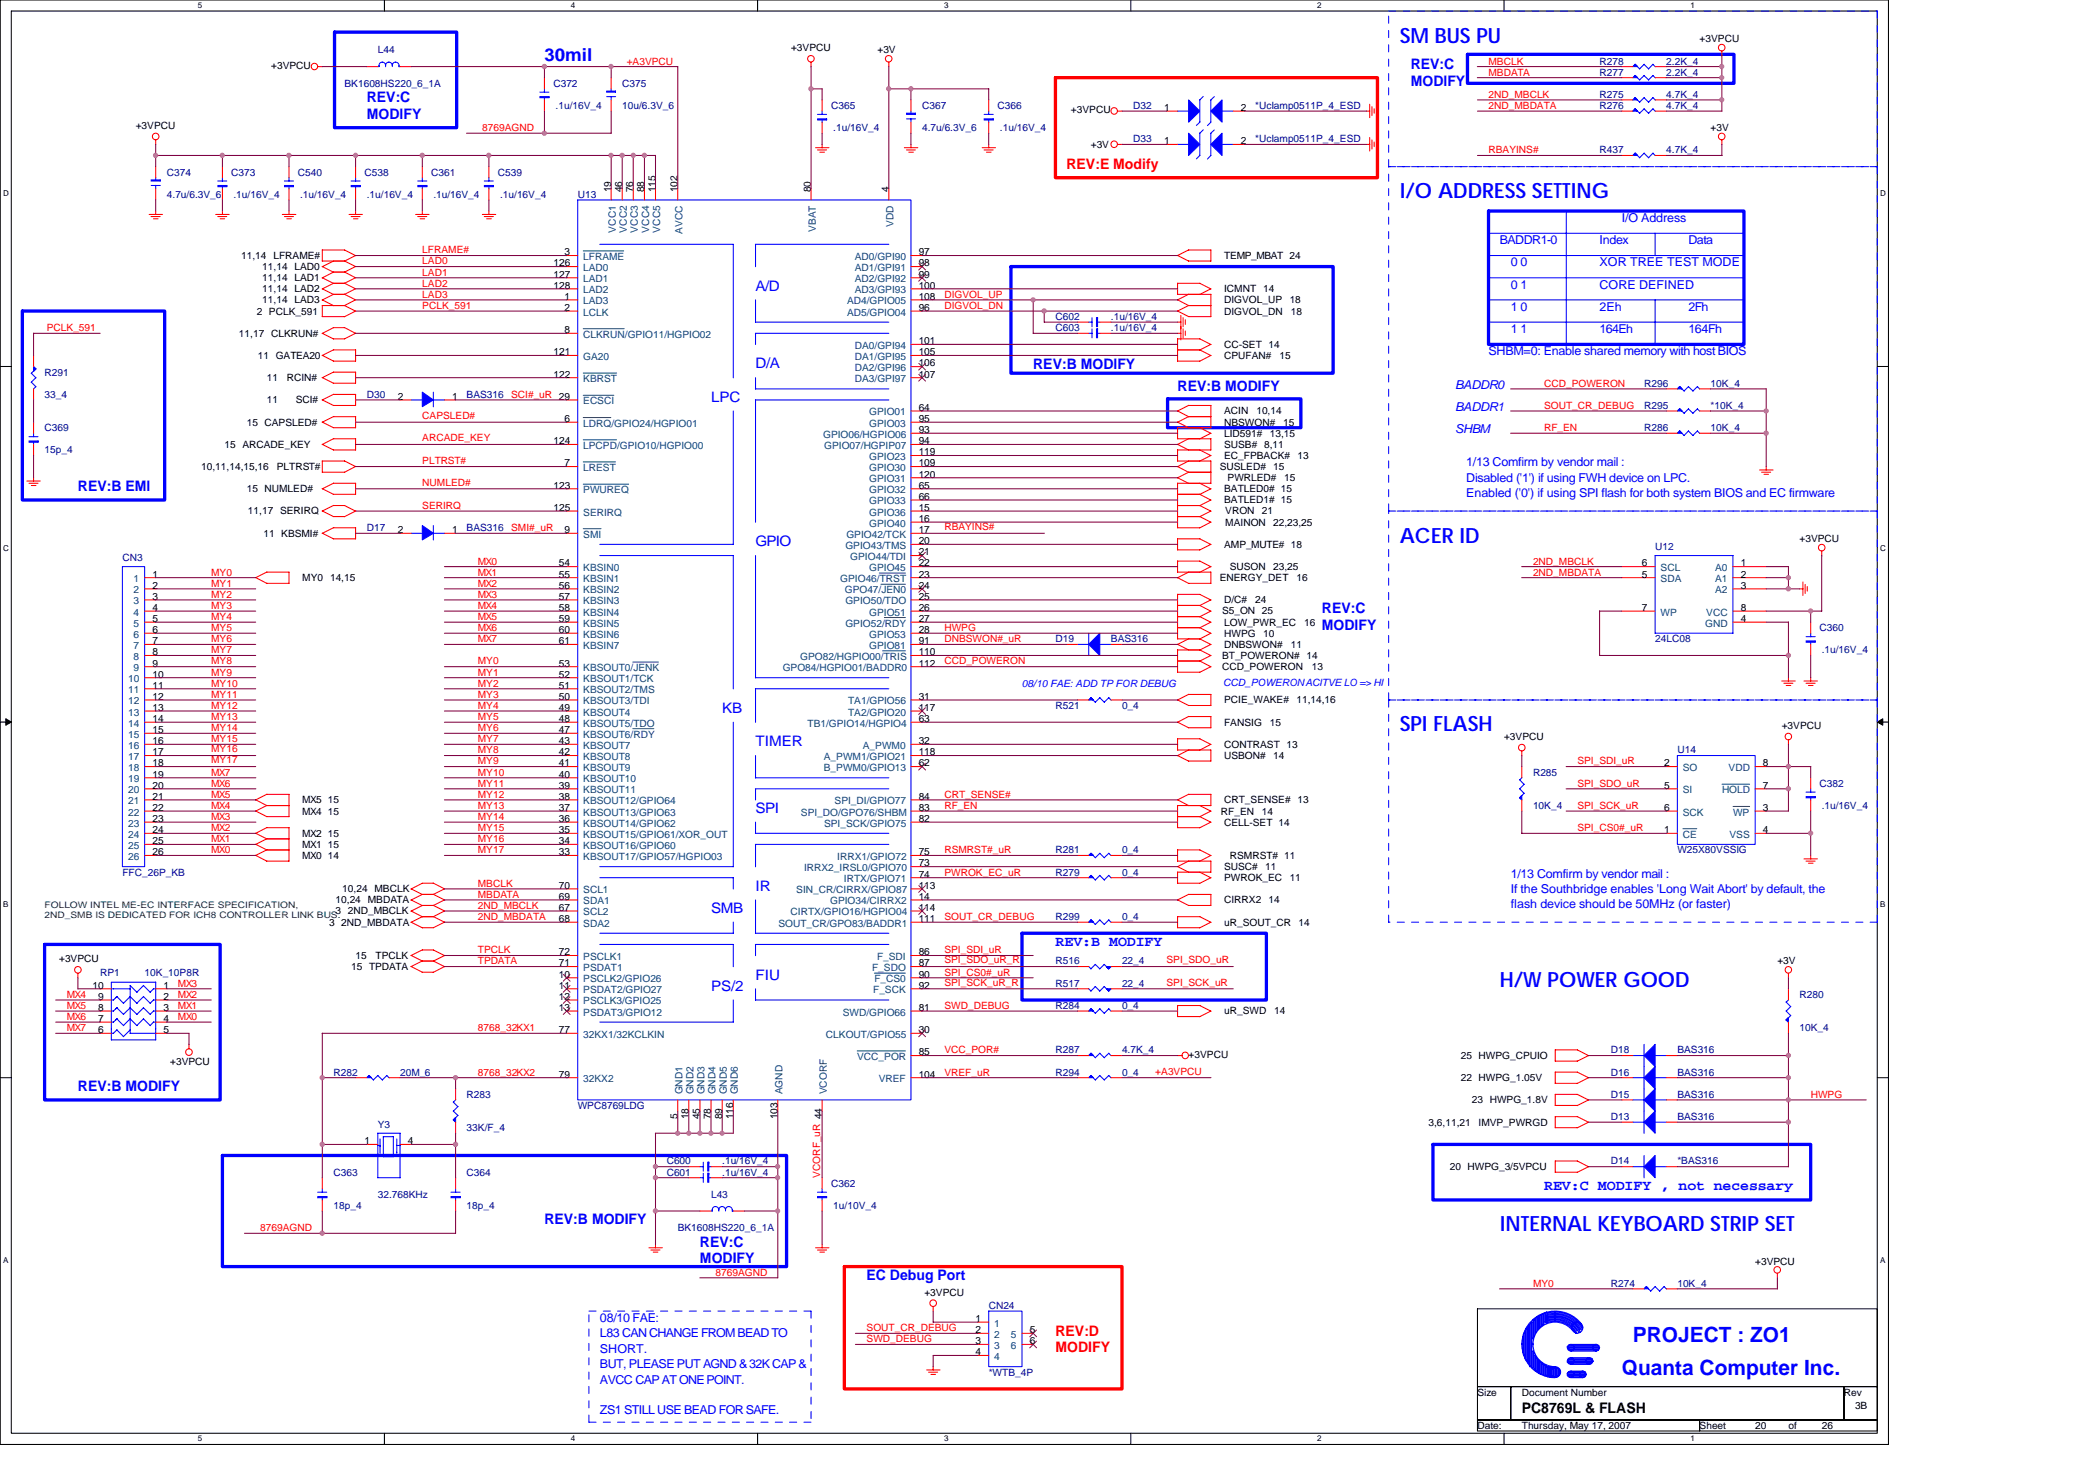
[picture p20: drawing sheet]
<svg xmlns="http://www.w3.org/2000/svg" width="297mm" height="210mm" viewBox="0 0 297 210" stroke-linecap="round" stroke-linejoin="round" font-family="sans-serif">
<defs><g id="words">
<g font-size="3" fill="#00f">
<text x="198.5" y="6">SM BUS PU</text>
<text x="198.5" y="28.1">I/O ADDRESS SETTING</text>
<text x="198.5" y="76.9">ACER ID</text>
<text x="198.5" y="103.7">SPI FLASH</text>
<text x="212.6" y="139.9">H/W POWER GOOD</text>
<text x="212.6" y="174.5">INTERNAL KEYBOARD STRIP SET</text>
<text x="231.5" y="190.2">PROJECT : ZO1</text>
<text x="230" y="194.9">Quanta Computer Inc.</text>
</g>
<text font-size="2.5" fill="#00f" x="77.2" y="8.6">30mil</text>
<g font-size="2.1" fill="#00f">
<text x="200" y="9.8">REV:C</text>
<text x="52" y="14.5">REV:C</text>
<text x="52" y="16.8">MODIFY</text>
<text x="200" y="12.1">MODIFY</text>
<text x="107.1" y="41.2">A/D</text>
<text x="107.1" y="52.2">D/A</text>
<text x="146.5" y="52.3">REV:B MODIFY</text>
<text x="100.8" y="57">LPC</text>
<text x="167" y="55.4">REV:B MODIFY</text>
<text x="11" y="69.6">REV:B EMI</text>
<text x="107.1" y="77.4">GPIO</text>
<text x="187.4" y="86.9">REV:C</text>
<text x="187.4" y="89.3">MODIFY</text>
<text x="102.4" y="101">KB</text>
<text x="107.1" y="105.8">TIMER</text>
<text x="107.1" y="115.2">SPI</text>
<text x="100.8" y="129.4">SMB</text>
<text x="107.1" y="126.2">IR</text>
<text x="149.6" y="134">REV:B MODIFY</text>
<text x="100.8" y="140.4">PS/2</text>
<text x="107.1" y="138.8">FIU</text>
<text x="11" y="154.6">REV:B MODIFY</text>
<text x="77.2" y="173.5">REV:B MODIFY</text>
<text x="218.9" y="168.7">REV:C MODIFY , not necessary</text>
<text x="99.2" y="176.7">REV:C</text>
<text x="99.2" y="179">MODIFY</text>
<text x="122.9" y="181.4">EC Debug Port</text>
</g>
<g font-size="2.1" fill="#f00">
<text x="151.2" y="23.9">REV:E Modify</text>
<text x="149.6" y="189.3">REV:D</text>
<text x="149.6" y="191.6">MODIFY</text>
</g>
<text font-size="2.1" x="215.8" y="200.3">PC8769L &amp; FLASH</text>
<g font-size="1.7" fill="#00f">
<text x="212.6" y="34.6">BADDR1-0</text>
<text x="226.8" y="34.6">Index</text>
<text x="230" y="31.5">I/O Address</text>
<text x="239.4" y="34.6">Data</text>
<text x="214.2" y="40.9">0 1</text>
<text x="214.2" y="37.8">0 0</text>
<text x="226.8" y="40.9">CORE DEFINED</text>
<text x="226.8" y="37.8">XOR TREE TEST MODE</text>
<text x="214.2" y="47.2">1 1</text>
<text x="214.2" y="44">1 0</text>
<text x="226.8" y="47.2">164Eh</text>
<text x="226.8" y="44">2Eh</text>
<text x="239.4" y="44">2Fh</text>
<text x="239.4" y="47.2">164Fh</text>
<text x="211" y="50.4">SHBM=0: Enable shared memory with host BIOS</text>
<text x="206.3" y="55.1">BADDR0</text>
<text x="206.3" y="58.2">BADDR1</text>
<text x="206.3" y="61.4">SHBM</text>
<text x="207.9" y="66.1">1/13 Comfirm by vendor mail :</text>
<text x="207.9" y="68.3">Disabled ('1') if using FWH device on LPC.</text>
<text x="207.9" y="70.5">Enabled ('0') if using SPI flash for both system BIOS and EC firmware</text>
<text x="214.2" y="124.4">1/13 Comfirm by vendor mail :</text>
<text x="214.2" y="126.6">If the Southbridge enables 'Long Wait Abort' by default, the</text>
<text x="214.2" y="128.7">flash device should be 50MHz (or faster)</text>
<text x="85.1" y="187.4">08/10 FAE:</text>
<text x="85.1" y="189.5">L83 CAN CHANGE FROMBEAD TO</text>
<text x="85.1" y="191.7">SHORT.</text>
<text x="85.1" y="193.9">BUT, PLEASE PUT AGND &amp; 32K CAP &amp;</text>
<text x="85.1" y="196.1">AVCC CAP AT ONE POINT.</text>
<text x="85.1" y="200.4">ZS1 STILL USE BEAD FOR SAFE.</text>
</g>
<g font-size="1.4">
<text x="241" y="6">+3VPCU</text>
<text x="38.5" y="9.8">+3VPCU</text>
<text x="112.2" y="7.2">+3VPCU</text>
<text x="124.4" y="7.6">+3V</text>
<text x="151.8" y="16.1">+3VPCU</text>
<text x="165.1" y="15.7">1</text>
<text x="175.9" y="15.7">2</text>
<text x="19.2" y="18.3">+3VPCU</text>
<text x="154.7" y="21">+3V</text>
<text x="165.1" y="20.4">1</text>
<text x="175.9" y="20.4">2</text>
<text x="242.5" y="18.6">+3V</text>
<text x="86.6" y="27.2" transform="rotate(-90 86.6 27.2)">19</text>
<text x="88.2" y="27.2" transform="rotate(-90 88.2 27.2)">46</text>
<text x="89.8" y="27.2" transform="rotate(-90 89.8 27.2)">76</text>
<text x="91.4" y="27.2" transform="rotate(-90 91.4 27.2)">88</text>
<text x="92.9" y="27.2" transform="rotate(-90 92.9 27.2)">115</text>
<text x="96.1" y="27.2" transform="rotate(-90 96.1 27.2)">102</text>
<text x="115" y="27.2" transform="rotate(-90 115 27.2)">80</text>
<text x="126" y="27.2" transform="rotate(-90 126 27.2)">4</text>
<text x="34.2" y="36.7">11,14 LFRAME#</text>
<text x="37.2" y="39.8">11,14 LAD1</text>
<text x="37.2" y="38.3">11,14 LAD0</text>
<text x="37.2" y="41.4">11,14 LAD2</text>
<text x="78.5" y="37.8">126</text>
<text x="78.5" y="39.3">127</text>
<text x="78.5" y="40.9">128</text>
<text x="80" y="36.2">3</text>
<text x="130.3" y="36.2">97</text>
<text x="130.3" y="37.8">98</text>
<text x="130.3" y="39.3">99</text>
<text x="130.3" y="40.9">100</text>
<text x="173.6" y="36.7">TEMP_MBAT 24</text>
<text x="173.6" y="41.4">ICMNT 14</text>
<text x="33.9" y="47.7">11,17 CLKRUN#</text>
<text x="36.4" y="44.6">2 PCLK_591</text>
<text x="37.2" y="43">11,14 LAD3</text>
<text x="80" y="42.5">1</text>
<text x="80" y="44.1">2</text>
<text x="80" y="47.2">8</text>
<text x="130.3" y="44.1">96</text>
<text x="130.3" y="42.5">108</text>
<text x="173.6" y="43">DIGVOL_UP</text>
<text x="173.6" y="44.6">DIGVOL_DN</text>
<text x="182.9" y="43">18</text>
<text x="183" y="44.6">18</text>
<text x="36.6" y="50.9">11 GATEA20</text>
<text x="78.5" y="50.4">121</text>
<text x="78.5" y="53.5">122</text>
<text x="130.3" y="48.8">101</text>
<text x="130.3" y="50.4">105</text>
<text x="130.3" y="51.9">106</text>
<text x="130.3" y="53.5">107</text>
<text x="173.6" y="49.3">CC-SET 14</text>
<text x="173.6" y="50.9">CPUFAN#</text>
<text x="181.4" y="50.9">15</text>
<text x="37.8" y="57.2">11</text>
<text x="37.8" y="54">11</text>
<text x="40.7" y="54">RCIN#</text>
<text x="41.9" y="57.2">SCI#</text>
<text x="56.4" y="56.7">2</text>
<text x="64.1" y="56.7">1</text>
<text x="80" y="59.8">6</text>
<text x="130.3" y="58.2">64</text>
<text x="130.3" y="59.8">95</text>
<text x="173.6" y="58.7">ACIN</text>
<text x="178.1" y="58.7">10,14</text>
<text x="31.8" y="63.5">15 ARCADE_KEY</text>
<text x="35" y="60.3">15 CAPSLED#</text>
<text x="78.5" y="63">124</text>
<text x="130.3" y="61.4">93</text>
<text x="130.3" y="63">94</text>
<text x="130.3" y="64.5">119</text>
<text x="173.6" y="63.5">SUSB# 8,11</text>
<text x="173.6" y="65">EC_FPBACK#</text>
<text x="173.6" y="61.9">LID591#</text>
<text x="173.6" y="60.3">NBSWON#</text>
<text x="180" y="61.9">13,15</text>
<text x="181.9" y="60.3">15</text>
<text x="184" y="65">13</text>
<text x="28.5" y="66.6">10,11,14,15,16</text>
<text x="35" y="69.8">15 NUMLED#</text>
<text x="39.2" y="66.6">PLTRST#</text>
<text x="78.5" y="69.3">123</text>
<text x="80" y="66.1">7</text>
<text x="130.3" y="69.3">65</text>
<text x="130.3" y="70.8">66</text>
<text x="130.3" y="66.1">109</text>
<text x="130.3" y="67.7">120</text>
<text x="172.9" y="66.6">SUSLED#</text>
<text x="173.6" y="71.3">BATLED1# 15</text>
<text x="173.6" y="69.8">BATLED0# 15</text>
<text x="174.1" y="68.2">PWRLED#</text>
<text x="180.5" y="66.6">15</text>
<text x="182.1" y="68.2">15</text>
<text x="35.2" y="72.9">11,17 SERIRQ</text>
<text x="37.4" y="76.1">11 KBSMI#</text>
<text x="56.4" y="75.6">2</text>
<text x="64.1" y="75.6">1</text>
<text x="78.5" y="72.4">125</text>
<text x="80" y="75.6">9</text>
<text x="130.3" y="72.4">15</text>
<text x="130.3" y="74">16</text>
<text x="130.3" y="75.6">17</text>
<text x="130.3" y="77.1">20</text>
<text x="173.6" y="77.6">AMP_MUTE# 18</text>
<text x="173.7" y="74.5">MAINON</text>
<text x="173.7" y="72.9">VRON</text>
<text x="178.9" y="72.9">21</text>
<text x="180.5" y="74.5">22,23,25</text>
<text x="255.1" y="76.9">+3VPCU</text>
<text x="21.6" y="81.9">1</text>
<text x="21.6" y="83.4">2</text>
<text x="42.9" y="82.4">MY0 14,15</text>
<text x="79.2" y="80.3">54</text>
<text x="79.2" y="81.9">55</text>
<text x="79.2" y="83.4">56</text>
<text x="130.3" y="78.7">21</text>
<text x="130.3" y="80.3">22</text>
<text x="130.3" y="81.9">23</text>
<text x="130.3" y="83.4">24</text>
<text x="172.9" y="82.4">ENERGY_DET</text>
<text x="174.4" y="80.8">SUSON</text>
<text x="180.5" y="80.8">23,25</text>
<text x="183.8" y="82.4">16</text>
<text x="232.8" y="80.3">6</text>
<text x="232.8" y="81.9">5</text>
<text x="246.8" y="80.3">1</text>
<text x="246.8" y="81.9">2</text>
<text x="246.8" y="83.4">3</text>
<text x="21.6" y="85">3</text>
<text x="21.6" y="86.6">4</text>
<text x="21.6" y="88.2">5</text>
<text x="21.6" y="89.7">6</text>
<text x="79.2" y="85">57</text>
<text x="79.2" y="86.6">58</text>
<text x="79.2" y="88.2">59</text>
<text x="79.2" y="89.7">60</text>
<text x="130.3" y="85">25</text>
<text x="130.3" y="86.6">26</text>
<text x="130.3" y="88.2">27</text>
<text x="130.3" y="89.7">28</text>
<text x="173.3" y="87.1">S5_ON 25</text>
<text x="173.6" y="85.5">D/C#</text>
<text x="173.6" y="88.7">LOW_PWR_EC</text>
<text x="178" y="85.5">24</text>
<text x="184.9" y="88.7">16</text>
<text x="232.8" y="86.6">7</text>
<text x="246.8" y="86.6">8</text>
<text x="246.8" y="88.2">4</text>
<text x="21.6" y="91.3">7</text>
<text x="21.6" y="92.9">8</text>
<text x="21.6" y="94.5">9</text>
<text x="79.2" y="94.5">53</text>
<text x="79.2" y="91.3">61</text>
<text x="130.3" y="91.3">91</text>
<text x="130.3" y="92.9">110</text>
<text x="130.3" y="94.5">112</text>
<text x="173.3" y="93.4">BT_POWERON# 14</text>
<text x="173.3" y="95">CCD_POWERON</text>
<text x="173.6" y="91.8">DNBSWON#</text>
<text x="173.6" y="90.2">HWPG</text>
<text x="179.1" y="90.2">10</text>
<text x="183" y="91.8">11</text>
<text x="186" y="95">13</text>
<text x="21.6" y="96">10</text>
<text x="21.6" y="97.6">11</text>
<text x="21.6" y="99.2">12</text>
<text x="21.6" y="100.8">13</text>
<text x="79.2" y="100.8">49</text>
<text x="79.2" y="99.2">50</text>
<text x="79.2" y="97.6">51</text>
<text x="79.2" y="96">52</text>
<text x="130.3" y="99.2">31</text>
<text x="130.3" y="100.8">117</text>
<text x="173.6" y="99.7">PCIE_WAKE#</text>
<text x="183.8" y="99.7">11,14,16</text>
<text x="21.6" y="102.3">14</text>
<text x="21.6" y="103.9">15</text>
<text x="21.6" y="105.5">16</text>
<text x="21.6" y="107.1">17</text>
<text x="79.2" y="107.1">42</text>
<text x="79.2" y="105.5">43</text>
<text x="79.2" y="103.9">47</text>
<text x="79.2" y="102.3">48</text>
<text x="130.3" y="105.5">32</text>
<text x="130.3" y="102.3">63</text>
<text x="130.3" y="107.1">118</text>
<text x="173.6" y="107.6">USBON#</text>
<text x="173.6" y="102.8">FANSIG</text>
<text x="173.6" y="106">CONTRAST 13</text>
<text x="180" y="102.8">15</text>
<text x="180.5" y="107.6">14</text>
<text x="213.3" y="104.9">+3VPCU</text>
<text x="252.6" y="103.3">+3VPCU</text>
<text x="21.6" y="108.6">18</text>
<text x="21.6" y="110.2">19</text>
<text x="21.6" y="111.8">20</text>
<text x="21.6" y="113.3">21</text>
<text x="42.9" y="113.9">MX5 15</text>
<text x="79.2" y="113.3">38</text>
<text x="79.2" y="111.8">39</text>
<text x="79.2" y="110.2">40</text>
<text x="79.2" y="108.6">41</text>
<text x="130.3" y="108.6">62</text>
<text x="130.3" y="113.3">84</text>
<text x="173.6" y="113.9">CRT_SENSE# 13</text>
<text x="235.9" y="108.6">2</text>
<text x="235.9" y="111.8">5</text>
<text x="250" y="111.8">7</text>
<text x="250" y="108.6">8</text>
<text x="21.6" y="114.9">22</text>
<text x="21.6" y="116.5">23</text>
<text x="21.6" y="118.1">24</text>
<text x="21.6" y="119.7">25</text>
<text x="42.9" y="115.4">MX4 15</text>
<text x="42.9" y="118.6">MX2 15</text>
<text x="79.2" y="119.7">34</text>
<text x="79.2" y="118.1">35</text>
<text x="79.2" y="116.5">36</text>
<text x="79.2" y="114.9">37</text>
<text x="130.3" y="116.5">82</text>
<text x="130.3" y="114.9">83</text>
<text x="173.1" y="115.4">RF_EN</text>
<text x="173.6" y="117">CELL-SET 14</text>
<text x="178.9" y="115.4">14</text>
<text x="235.9" y="118.1">1</text>
<text x="235.9" y="114.9">6</text>
<text x="250" y="114.9">3</text>
<text x="250" y="118.1">4</text>
<text x="21.6" y="121.2">26</text>
<text x="42.9" y="120.2">MX1 15</text>
<text x="42.9" y="121.7">MX0 14</text>
<text x="79.2" y="121.2">33</text>
<text x="79.2" y="126">70</text>
<text x="130.3" y="122.8">73</text>
<text x="130.3" y="124.4">74</text>
<text x="130.3" y="121.2">75</text>
<text x="130.3" y="126">113</text>
<text x="173.6" y="123.3">SUSC#</text>
<text x="173.6" y="124.9">PWROK_EC</text>
<text x="174.4" y="121.7">RSMRST# 11</text>
<text x="179.4" y="123.3">11</text>
<text x="182.9" y="124.9">11</text>
<text x="46.6" y="131.2">3</text>
<text x="47.6" y="129.6">3</text>
<text x="47.6" y="128">10,24 MBDATA</text>
<text x="48.4" y="131.2">2ND_MBDATA</text>
<text x="48.5" y="126.4">10,24 MBCLK</text>
<text x="49.3" y="129.6">2ND_MBCLK</text>
<text x="79.2" y="129.1">67</text>
<text x="79.2" y="130.7">68</text>
<text x="79.2" y="127.5">69</text>
<text x="130.3" y="127.5">14</text>
<text x="130.3" y="130.7">111</text>
<text x="130.3" y="129.1">114</text>
<text x="173.6" y="131.2">uR_SOUT_CR</text>
<text x="173.6" y="128">CIRRX2</text>
<text x="179.9" y="128">14</text>
<text x="184.1" y="131.2">14</text>
<text x="8.4" y="136.4">+3VPCU</text>
<text x="49.8" y="137.5">15 TPDATA</text>
<text x="50.4" y="135.9">15</text>
<text x="53.3" y="135.9">TPCLK</text>
<text x="79.2" y="137">71</text>
<text x="79.2" y="135.4">72</text>
<text x="130.3" y="135.4">86</text>
<text x="130.3" y="137">87</text>
<text x="252" y="136.7">+3V</text>
<text x="13.1" y="140.1">10</text>
<text x="13.9" y="141.7">9</text>
<text x="13.9" y="143.3">8</text>
<text x="23.2" y="143.3">3</text>
<text x="23.2" y="141.7">2</text>
<text x="23.2" y="140.1">1</text>
<text x="79.2" y="138.6">10</text>
<text x="79.2" y="140.1">11</text>
<text x="79.2" y="141.7">12</text>
<text x="79.2" y="143.3">13</text>
<text x="130.3" y="143.3">81</text>
<text x="130.3" y="138.6">90</text>
<text x="130.3" y="140.1">92</text>
<text x="173.6" y="143.8">uR_SWD</text>
<text x="180.7" y="143.8">14</text>
<text x="13.9" y="144.8">7</text>
<text x="13.9" y="146.4">6</text>
<text x="23.2" y="144.8">4</text>
<text x="23.2" y="146.4">5</text>
<text x="79.2" y="146.4">77</text>
<text x="130.3" y="146.4">30</text>
<text x="130.3" y="149.6">85</text>
<text x="168.5" y="149.9">+3VPCU</text>
<text x="24.1" y="150.9">+3VPCU</text>
<text x="79.2" y="152.7">79</text>
<text x="130.3" y="152.7">104</text>
<text x="207.1" y="153.2">22 HWPG_1.05V</text>
<text x="207.1" y="150.1">25 HWPG_CPUIO</text>
<text x="96.1" y="158.6" transform="rotate(-90 96.1 158.6)">5</text>
<text x="97.6" y="158.6" transform="rotate(-90 97.6 158.6)">18</text>
<text x="99.2" y="158.6" transform="rotate(-90 99.2 158.6)">45</text>
<text x="100.8" y="158.6" transform="rotate(-90 100.8 158.6)">78</text>
<text x="102.4" y="158.6" transform="rotate(-90 102.4 158.6)">89</text>
<text x="103.9" y="158.6" transform="rotate(-90 103.9 158.6)">116</text>
<text x="110.3" y="158.6" transform="rotate(-90 110.3 158.6)">103</text>
<text x="202.5" y="159.5">3,6,11,21</text>
<text x="208.7" y="156.4">23 HWPG_1.8V</text>
<text x="209.6" y="159.5">IMVP_PWRGD</text>
<text x="51.7" y="162.2">1</text>
<text x="57.8" y="162.2">4</text>
<text x="205.5" y="165.8">20 HWPG_3/5VPCU</text>
<text x="248.9" y="179.2">+3VPCU</text>
<text x="131.1" y="183.6">+3VPCU</text>
<text x="138.3" y="187.4">1</text>
<text x="138.3" y="189">2</text>
<text x="138.3" y="190.5">3</text>
<text x="146" y="189">5</text>
<text x="146" y="190.5">6</text>
<text x="138.3" y="192.1">4</text>
<text x="209.5" y="197.8">Size</text>
<text x="215.8" y="197.8">Document Number</text>
<text x="261.4" y="197.8">Rev</text>
<text x="209.5" y="202.5">Date:</text>
<text x="215.8" y="202.5">Thursday, May 17, 2007</text>
<text x="241" y="202.5">Sheet</text>
<text x="248.9" y="202.5">20</text>
<text x="253.6" y="202.5">of</text>
<text x="258.3" y="202.5">26</text>
<text x="263" y="199.7">3B</text>
</g>
<g font-size="1.4" fill="#000080">
<text x="53.6" y="7.6">L44</text>
<text x="226.8" y="9.1">R278</text>
<text x="226.8" y="10.7">R277</text>
<text x="236.3" y="9.1">2.2K_4</text>
<text x="236.3" y="10.7">2.2K_4</text>
<text x="48.8" y="12.3">BK1608HS220_6_1A</text>
<text x="78.5" y="12.3">C372</text>
<text x="78.8" y="15.4">.1u/16V_4</text>
<text x="88.2" y="15.4">10u/6.3V_6</text>
<text x="88.2" y="12.3">C375</text>
<text x="117.8" y="15.4">C365</text>
<text x="130.7" y="15.4">C367</text>
<text x="141.5" y="15.4">C366</text>
<text x="160.7" y="15.4">D32</text>
<text x="178" y="15.4">*Uclamp0511P_4_ESD</text>
<text x="226.8" y="15.4">R276</text>
<text x="226.8" y="13.9">R275</text>
<text x="236.3" y="15.4">4.7K_4</text>
<text x="236.3" y="13.9">4.7K_4</text>
<text x="118.1" y="18.6">.1u/16V_4</text>
<text x="130.7" y="18.6">4.7u/6.3V_6</text>
<text x="141.8" y="18.6">.1u/16V_4</text>
<text x="160.7" y="20.2">D33</text>
<text x="178" y="20.2">*Uclamp0511P_4_ESD</text>
<text x="226.8" y="21.7">R437</text>
<text x="236.3" y="21.7">4.7K_4</text>
<text x="23.7" y="28">4.7u/6.3V_6</text>
<text x="23.7" y="24.9">C374</text>
<text x="32.8" y="24.9">C373</text>
<text x="33.1" y="28">.1u/16V_4</text>
<text x="42.2" y="24.9">C540</text>
<text x="42.5" y="28">.1u/16V_4</text>
<text x="51.7" y="24.9">C538</text>
<text x="52" y="28">.1u/16V_4</text>
<text x="61.1" y="24.9">C361</text>
<text x="61.4" y="28">.1u/16V_4</text>
<text x="70.6" y="24.9">C539</text>
<text x="70.9" y="28">.1u/16V_4</text>
<text x="81.9" y="28">U13</text>
<text x="149.6" y="46.9">C603</text>
<text x="149.6" y="45.4">C602</text>
<text x="157.5" y="46.9">.1u/16V_4</text>
<text x="157.5" y="45.4">.1u/16V_4</text>
<text x="6.3" y="53.2">R291</text>
<text x="6.3" y="56.4">33_4</text>
<text x="52" y="56.4">D30</text>
<text x="66.2" y="56.4">BAS316</text>
<text x="233.1" y="54.8">R296</text>
<text x="233.1" y="58">R295</text>
<text x="242.5" y="54.8">10K_4</text>
<text x="242.5" y="58">*10K_4</text>
<text x="6.3" y="64.3">15p_4</text>
<text x="6.3" y="61.1">C369</text>
<text x="233.1" y="61.1">R286</text>
<text x="242.5" y="61.1">10K_4</text>
<text x="52" y="75.3">D17</text>
<text x="66.2" y="75.3">BAS316</text>
<text x="234.7" y="78">U12</text>
<text x="17.4" y="79.5">CN3</text>
<text x="258" y="89.5">C360</text>
<text x="149.6" y="91">D19</text>
<text x="157.5" y="91">BAS316</text>
<text x="234.7" y="91">24LC08</text>
<text x="258.3" y="92.6">.1u/16V_4</text>
<text x="149.6" y="100.5">R521</text>
<text x="159.1" y="100.5">0_4</text>
<text x="237.8" y="106.8">U14</text>
<text x="217.4" y="109.9">R285</text>
<text x="258" y="111.5">C382</text>
<text x="217.4" y="114.6">10K_4</text>
<text x="258.3" y="114.6">.1u/16V_4</text>
<text x="17.4" y="124.1">FFC_26P_KB</text>
<text x="149.6" y="120.9">R281</text>
<text x="149.6" y="124.1">R279</text>
<text x="159.1" y="120.9">0_4</text>
<text x="159.1" y="124.1">0_4</text>
<text x="237.8" y="120.9">W25X80VSSIG</text>
<text x="149.6" y="130.4">R299</text>
<text x="159.1" y="130.4">0_4</text>
<text x="149.6" y="136.7">R516</text>
<text x="159.1" y="136.7">22_4</text>
<text x="14.2" y="138.3">RP1</text>
<text x="20.5" y="138.3">10K_10P8R</text>
<text x="149.6" y="143">R284</text>
<text x="149.6" y="139.8">R517</text>
<text x="159.1" y="143">0_4</text>
<text x="159.1" y="139.8">22_4</text>
<text x="255.1" y="141.4">R280</text>
<text x="149.6" y="149.3">R287</text>
<text x="159.1" y="149.3">4.7K_4</text>
<text x="228.4" y="149.3">D18</text>
<text x="237.8" y="149.3">BAS316</text>
<text x="255.1" y="146.1">10K_4</text>
<text x="47.3" y="152.4">R282</text>
<text x="56.7" y="152.4">20M_6</text>
<text x="66.2" y="155.6">R283</text>
<text x="149.6" y="152.4">R294</text>
<text x="159.1" y="152.4">0_4</text>
<text x="228.4" y="155.6">D15</text>
<text x="228.4" y="152.4">D16</text>
<text x="237.8" y="155.6">BAS316</text>
<text x="237.8" y="152.4">BAS316</text>
<text x="53.6" y="159.9">Y3</text>
<text x="66.2" y="160.3">33K/F_4</text>
<text x="81.9" y="157.2">WPC8769LDG</text>
<text x="228.4" y="158.7">D13</text>
<text x="237.8" y="158.7">BAS316</text>
<text x="47.3" y="166.6">C363</text>
<text x="66.2" y="166.6">C364</text>
<text x="94.5" y="166.6">C601</text>
<text x="94.5" y="165">C600</text>
<text x="102.4" y="166.6">.1u/16V_4</text>
<text x="102.4" y="165">.1u/16V_4</text>
<text x="228.4" y="165">D14</text>
<text x="237.8" y="165">*BAS316</text>
<text x="47.3" y="171.3">18p_4</text>
<text x="53.6" y="169.8">32.768KHz</text>
<text x="66.2" y="171.3">18p_4</text>
<text x="100.8" y="169.8">L43</text>
<text x="117.8" y="168.2">C362</text>
<text x="118.1" y="171.3">1u/10V_4</text>
<text x="96.1" y="174.5">BK1608HS220_6_1A</text>
<text x="140.2" y="185.5">CN24</text>
<text x="228.4" y="182.4">R274</text>
<text x="237.8" y="182.4">10K_4</text>
<text x="140.2" y="195">*WTB_4P</text>
</g>
<g font-size="1.4" fill="#f00">
<text x="88.9" y="9.1">+A3VPCU</text>
<text x="211" y="9.1">MBCLK</text>
<text x="211.1" y="10.7">MBDATA</text>
<text x="211" y="15.4">2ND_MBDATA</text>
<text x="211.1" y="13.9">2ND_MBCLK</text>
<text x="68.4" y="18.6">8769AGND</text>
<text x="211.1" y="21.7">RBAYINS#</text>
<text x="59.9" y="35.9">LFRAME#</text>
<text x="59.9" y="40.6">LAD2</text>
<text x="59.9" y="39.1">LAD1</text>
<text x="59.9" y="37.5">LAD0</text>
<text x="6.6" y="46.9">PCLK_591</text>
<text x="59.9" y="42.2">LAD3</text>
<text x="59.9" y="43.8">PCLK_591</text>
<text x="133.9" y="42.2">DIGVOL_UP</text>
<text x="133.9" y="43.8">DIGVOL_DN</text>
<text x="59.9" y="59.4">CAPSLED#</text>
<text x="72.5" y="56.4">SCI#_uR 29</text>
<text x="218.9" y="54.8">CCD_POWERON</text>
<text x="218.9" y="58">SOUT_CR_DEBUG</text>
<text x="59.9" y="65.8">PLTRST#</text>
<text x="59.9" y="62.5">ARCADE_KEY</text>
<text x="218.9" y="61.1">RF_EN</text>
<text x="59.9" y="68.8">NUMLED#</text>
<text x="59.9" y="72.1">SERIRQ</text>
<text x="72.5" y="75.3">SMI#_uR</text>
<text x="133.9" y="75.1">RBAYINS#</text>
<text x="29.9" y="83.1">MY1</text>
<text x="29.9" y="81.6">MY0</text>
<text x="67.7" y="83.1">MX2</text>
<text x="67.7" y="80">MX0</text>
<text x="67.7" y="81.6">MX1</text>
<text x="217.4" y="80">2ND_MBCLK</text>
<text x="217.4" y="81.6">2ND_MBDATA</text>
<text x="29.9" y="84.7">MY2</text>
<text x="29.9" y="87.9">MY4</text>
<text x="29.9" y="89.5">MY5</text>
<text x="29.9" y="86.3">MY3</text>
<text x="67.7" y="86.3">MX4</text>
<text x="67.7" y="89.5">MX6</text>
<text x="67.7" y="84.7">MX3</text>
<text x="67.7" y="87.9">MX5</text>
<text x="133.9" y="89.5">HWPG</text>
<text x="29.9" y="92.6">MY7</text>
<text x="29.9" y="94.2">MY8</text>
<text x="29.9" y="95.8">MY9</text>
<text x="29.9" y="91">MY6</text>
<text x="67.7" y="95.8">MY1</text>
<text x="67.7" y="94.2">MY0</text>
<text x="67.7" y="91">MX7</text>
<text x="133.9" y="91">DNBSWON#_uR</text>
<text x="133.9" y="94.2">CCD_POWERON</text>
<text x="29.9" y="97.3">MY10</text>
<text x="29.9" y="98.9">MY11</text>
<text x="29.9" y="100.5">MY12</text>
<text x="67.7" y="100.5">MY4</text>
<text x="67.7" y="97.3">MY2</text>
<text x="67.7" y="98.9">MY3</text>
<text x="29.9" y="105.2">MY15</text>
<text x="29.9" y="106.6">MY16</text>
<text x="29.9" y="102">MY13</text>
<text x="29.9" y="103.6">MY14</text>
<text x="67.7" y="103.6">MY6</text>
<text x="67.7" y="105.2">MY7</text>
<text x="67.7" y="102">MY5</text>
<text x="67.7" y="106.8">MY8</text>
<text x="29.9" y="108.2">MY17</text>
<text x="29.9" y="113.1">MX5</text>
<text x="29.9" y="111.5">MX6</text>
<text x="29.9" y="109.9">MX7</text>
<text x="67.7" y="113.1">MY12</text>
<text x="67.7" y="109.9">MY10</text>
<text x="67.7" y="108.4">MY9</text>
<text x="67.7" y="111.5">MY11</text>
<text x="133.9" y="113.1">CRT_SENSE#</text>
<text x="223.6" y="111.5">SPI_SDO_uR</text>
<text x="223.6" y="108.4">SPI_SDI_uR</text>
<text x="29.9" y="114.6">MX4</text>
<text x="29.9" y="117.8">MX2</text>
<text x="29.9" y="116.2">MX3</text>
<text x="29.9" y="119.4">MX1</text>
<text x="67.7" y="114.6">MY13</text>
<text x="67.7" y="117.8">MY15</text>
<text x="67.7" y="116.2">MY14</text>
<text x="67.8" y="119.4">MY16</text>
<text x="133.9" y="114.6">RF_EN</text>
<text x="223.6" y="114.6">SPI_SCK_uR</text>
<text x="223.6" y="117.8">SPI_CS0#_uR</text>
<text x="29.9" y="120.9">MX0</text>
<text x="67.8" y="120.9">MY17</text>
<text x="67.8" y="125.7">MBCLK</text>
<text x="133.9" y="124.1">PWROK_EC_uR</text>
<text x="133.9" y="120.9">RSMRST#_uR</text>
<text x="67.8" y="127.3">MBDATA</text>
<text x="67.8" y="128.8">2ND_MBCLK</text>
<text x="67.8" y="130.4">2ND_MBDATA</text>
<text x="133.9" y="130.4">SOUT_CR_DEBUG</text>
<text x="67.8" y="136.7">TPDATA</text>
<text x="67.8" y="135.1">TPCLK</text>
<text x="133.9" y="136.5">SPI_SDO_uR_R</text>
<text x="133.9" y="135.1">SPI_SDI_uR</text>
<text x="165.4" y="136.5">SPI_SDO_uR</text>
<text x="9.5" y="143">MX5</text>
<text x="9.5" y="141.4">MX4</text>
<text x="25.2" y="141.4">MX2</text>
<text x="25.2" y="139.8">MX3</text>
<text x="25.2" y="143">MX1</text>
<text x="133.9" y="139.7">SPI_SCK_uR_R</text>
<text x="133.9" y="138.3">SPI_CS0#_uR</text>
<text x="133.9" y="143">SWD_DEBUG</text>
<text x="165.4" y="139.7">SPI_SCK_uR</text>
<text x="9.5" y="144.6">MX6</text>
<text x="9.5" y="146.1">MX7</text>
<text x="25.2" y="144.6">MX0</text>
<text x="67.8" y="146.1">8768_32KX1</text>
<text x="133.9" y="149.3">VCC_POR#</text>
<text x="67.8" y="152.4">8768_32KX2</text>
<text x="133.9" y="152.4">VREF_uR</text>
<text x="163.8" y="152.3">+A3VPCU</text>
<text x="256.7" y="155.6">HWPG</text>
<text x="116.3" y="166.9" transform="rotate(-90 116.3 166.9)">VCORF_uR 44</text>
<text x="36.9" y="174.5">8769AGND</text>
<text x="101.4" y="180.8">8769AGND</text>
<text x="217.4" y="182.4">MY0</text>
<text x="122.9" y="188.7">SOUT_CR_DEBUG</text>
<text x="122.9" y="190.2">SWD_DEBUG</text>
</g>
<g font-size="1.4" fill="#004080">
<text x="87.3" y="33" transform="rotate(-90 87.3 33)">VCC1</text>
<text x="88.9" y="33" transform="rotate(-90 88.9 33)">VCC2</text>
<text x="90.4" y="33" transform="rotate(-90 90.4 33)">VCC3</text>
<text x="92" y="33" transform="rotate(-90 92 33)">VCC4</text>
<text x="93.6" y="33" transform="rotate(-90 93.6 33)">VCC5</text>
<text x="96.7" y="33.1" transform="rotate(-90 96.7 33.1)">AVCC</text>
<text x="115.7" y="32.9" transform="rotate(-90 115.7 32.9)">VBAT</text>
<text x="126.7" y="32.2" transform="rotate(-90 126.7 32.2)">VDD</text>
<text x="82.7" y="38.4">LAD0</text>
<text x="82.7" y="40">LAD1</text>
<text x="82.7" y="41.6">LAD2</text>
<text x="82.7" y="36.9">LFRAME</text>
<text x="121.2" y="36.9">AD0/GPI90</text>
<text x="121.2" y="38.4">AD1/GPI91</text>
<text x="121.2" y="40">AD2/GPI92</text>
<text x="121.2" y="41.6">AD3/GPI93</text>
<text x="82.7" y="47.9">CLKRUN/GPIO11/HGPIO02</text>
<text x="82.7" y="43.1">LAD3</text>
<text x="82.7" y="44.7">LCLK</text>
<text x="120.1" y="43.1">AD4/GPIO05</text>
<text x="120.1" y="44.7">AD5/GPIO04</text>
<text x="82.7" y="51">GA20</text>
<text x="121.2" y="51">DA1/GPI95</text>
<text x="121.2" y="52.6">DA2/GPI96</text>
<text x="121.2" y="49.4">DA0/GPI94</text>
<text x="82.7" y="57.3">ECSCI</text>
<text x="82.7" y="54.2">KBRST</text>
<text x="121.2" y="54.2">DA3/GPI97</text>
<text x="123.3" y="58.9">GPIO01</text>
<text x="82.7" y="60.5">LDRQ/GPIO24/HGPIO01</text>
<text x="82.7" y="63.6">LPCPD/GPIO10/HGPIO00</text>
<text x="116.7" y="62">GPIO06/HGPIO06</text>
<text x="116.9" y="63.6">GPIO07/HGPIP07</text>
<text x="123.3" y="60.5">GPIO03</text>
<text x="123.3" y="65.2">GPIO23</text>
<text x="82.7" y="66.8">LREST</text>
<text x="82.7" y="69.9">PWUREQ</text>
<text x="123.3" y="66.8">GPIO30</text>
<text x="123.3" y="68.3">GPIO31</text>
<text x="123.3" y="69.9">GPIO32</text>
<text x="123.3" y="71.5">GPIO33</text>
<text x="82.7" y="76.2">SMI</text>
<text x="82.7" y="73.1">SERIRQ</text>
<text x="119.9" y="77.8">GPIO43/TMS</text>
<text x="120" y="76.2">GPIO42/TCK</text>
<text x="123.3" y="73.1">GPIO36</text>
<text x="123.3" y="74.6">GPIO40</text>
<text x="18.9" y="82.5">1</text>
<text x="82.7" y="80.9">KBSIN0</text>
<text x="82.7" y="82.5">KBSIN1</text>
<text x="119.1" y="82.5">GPIO46/TRST</text>
<text x="120.6" y="79.4">GPIO44/TDI</text>
<text x="123.3" y="80.9">GPIO45</text>
<text x="235.5" y="80.9">SCL</text>
<text x="235.5" y="82.5">SDA</text>
<text x="243.2" y="80.9">A0</text>
<text x="243.2" y="82.5">A1</text>
<text x="18.9" y="84.1">2</text>
<text x="18.9" y="85.7">3</text>
<text x="18.9" y="87.2">4</text>
<text x="18.9" y="88.8">5</text>
<text x="82.7" y="84.1">KBSIN2</text>
<text x="82.7" y="85.7">KBSIN3</text>
<text x="82.7" y="87.2">KBSIN4</text>
<text x="82.7" y="88.8">KBSIN5</text>
<text x="119.8" y="84.1">GPO47/JEN0</text>
<text x="119.9" y="85.7">GPIO50/TDO</text>
<text x="119.9" y="88.8">GPIO52/RDY</text>
<text x="123.3" y="87.2">GPIO51</text>
<text x="235.5" y="87.2">WP</text>
<text x="241.8" y="88.8">GND</text>
<text x="241.9" y="87.2">VCC</text>
<text x="243.2" y="84.1">A2</text>
<text x="18.9" y="90.4">6</text>
<text x="18.9" y="92">7</text>
<text x="18.9" y="93.5">8</text>
<text x="18.9" y="95.1">9</text>
<text x="82.7" y="95.1">KBSOUT0/JENK</text>
<text x="82.7" y="90.4">KBSIN6</text>
<text x="82.7" y="92">KBSIN7</text>
<text x="111" y="95.1">GPO84/HGPIO01/BADDR0</text>
<text x="113.5" y="93.5">GPO82/HGPIO00/TRIS</text>
<text x="123.3" y="90.4">GPIO53</text>
<text x="123.3" y="92">GPIO81</text>
<text x="18.2" y="96.7">10</text>
<text x="18.2" y="98.3">11</text>
<text x="18.2" y="99.8">12</text>
<text x="18.2" y="101.4">13</text>
<text x="82.7" y="101.4">KBSOUT4</text>
<text x="82.7" y="99.8">KBSOUT3/TDI</text>
<text x="82.7" y="98.3">KBSOUT2/TMS</text>
<text x="82.7" y="96.7">KBSOUT1/TCK</text>
<text x="120.2" y="99.8">TA1/GPIO56</text>
<text x="120.2" y="101.4">TA2/GPIO20</text>
<text x="18.2" y="103">14</text>
<text x="18.2" y="104.6">15</text>
<text x="18.2" y="106.1">16</text>
<text x="18.2" y="107.7">17</text>
<text x="82.7" y="107.7">KBSOUT8</text>
<text x="82.7" y="106.1">KBSOUT7</text>
<text x="82.7" y="104.6">KBSOUT6/RDY</text>
<text x="82.7" y="103">KBSOUT5/TDO</text>
<text x="114.5" y="103">TB1/GPIO14/HGPIO4</text>
<text x="116.8" y="107.7">A_PWM1/GPIO21</text>
<text x="122.3" y="106.1">A_PWM0</text>
<text x="18.2" y="109.3">18</text>
<text x="18.2" y="110.9">19</text>
<text x="18.2" y="112.4">20</text>
<text x="82.7" y="112.4">KBSOUT11</text>
<text x="82.7" y="110.9">KBSOUT10</text>
<text x="82.7" y="109.3">KBSOUT9</text>
<text x="116.8" y="109.3">B_PWM0/GPIO13</text>
<text x="238.6" y="112.4">SI</text>
<text x="238.6" y="109.3">SO</text>
<text x="244.2" y="112.4">HOLD</text>
<text x="245.1" y="109.3">VDD</text>
<text x="18.2" y="114">21</text>
<text x="18.2" y="115.6">22</text>
<text x="18.2" y="117.2">23</text>
<text x="18.2" y="118.7">24</text>
<text x="82.7" y="118.7">KBSOUT15/GPIO61/XOR_OUT</text>
<text x="82.7" y="117.2">KBSOUT14/GPIO62</text>
<text x="82.7" y="115.6">KBSOUT13/GPIO63</text>
<text x="82.7" y="114">KBSOUT12/GPIO64</text>
<text x="113.6" y="115.6">SPI_DO/GPO76/SHBM</text>
<text x="116.8" y="117.2">SPI_SCK/GPIO75</text>
<text x="118.3" y="114">SPI_DI/GPIO77</text>
<text x="238.6" y="118.7">CE</text>
<text x="238.6" y="115.6">SCK</text>
<text x="245.2" y="118.7">VSS</text>
<text x="245.7" y="115.6">WP</text>
<text x="18.2" y="120.3">25</text>
<text x="18.2" y="121.9">26</text>
<text x="82.7" y="121.9">KBSOUT17/GPIO57/HGPIO03</text>
<text x="82.7" y="120.3">KBSOUT16/GPIO60</text>
<text x="114" y="123.5">IRRX2_IRSL0/GPIO70</text>
<text x="118.7" y="121.9">IRRX1/GPIO72</text>
<text x="119.7" y="125">IRTX/GPIO71</text>
<text x="82.7" y="129.8">SCL2</text>
<text x="82.7" y="131.3">SDA2</text>
<text x="82.7" y="128.2">SDA1</text>
<text x="82.7" y="126.6">SCL1</text>
<text x="110.4" y="131.3">SOUT_CR/GPO83/BADDR1</text>
<text x="112.1" y="129.8">CIRTX/GPIO16/HGPIO04</text>
<text x="112.9" y="126.6">SIN_CR/CIRRX/GPIO87</text>
<text x="117.7" y="128.2">GPIO34/CIRRX2</text>
<text x="82.7" y="137.6">PSDAT1</text>
<text x="82.7" y="136.1">PSCLK1</text>
<text x="123.7" y="137.6">F_SDO</text>
<text x="124.4" y="136.1">F_SDI</text>
<text x="82.7" y="139.2">PSCLK2/GPIO26</text>
<text x="82.7" y="140.8">PSDAT2/GPIO27</text>
<text x="82.7" y="142.4">PSCLK3/GPIO25</text>
<text x="82.7" y="143.9">PSDAT3/GPIO12</text>
<text x="119.5" y="143.9">SWD/GPIO66</text>
<text x="123.8" y="140.8">F_SCK</text>
<text x="124" y="139.2">F_CS0</text>
<text x="82.7" y="147.1">32KX1/32KCLKIN</text>
<text x="117.1" y="147.1">CLKOUT/GPIO55</text>
<text x="82.7" y="153.4">32KX2</text>
<text x="96.7" y="155.1" transform="rotate(-90 96.7 155.1)">GND1</text>
<text x="98.3" y="155.1" transform="rotate(-90 98.3 155.1)">GND2</text>
<text x="99.9" y="155.1" transform="rotate(-90 99.9 155.1)">GND3</text>
<text x="101.5" y="155.1" transform="rotate(-90 101.5 155.1)">GND4</text>
<text x="103.1" y="155.1" transform="rotate(-90 103.1 155.1)">GND5</text>
<text x="104.6" y="155.1" transform="rotate(-90 104.6 155.1)">GND6</text>
<text x="110.9" y="155.1" transform="rotate(-90 110.9 155.1)">AGND</text>
<text x="117.2" y="155.1" transform="rotate(-90 117.2 155.1)">VCORF</text>
<text x="121.5" y="150.2">VCC_POR</text>
<text x="124.6" y="153.4">VREF</text>
<text x="141" y="188">1</text>
<text x="141" y="189.6">2</text>
<text x="141" y="191.2">3</text>
<text x="143.3" y="189.6">5</text>
<text x="143.3" y="191.2">6</text>
<text x="141" y="192.7">4</text>
</g>
<g font-size="1.4" fill="#00f">
<text x="144.9" y="97.3">08/10 FAE: ADD TP FOR DEBUG</text>
<text x="173.4" y="97.2">CCD_POWERON ACITVE LO =&gt; HI</text>
</g>
<g font-size="1.3" fill="#008000">
<text x="6.3" y="128.7">FOLLOW INTEL ME-EC INTERFACE SPECIFICATION,</text>
<text x="6.3" y="130.1">2ND_SMB IS DEDICATED FOR ICH8 CONTROLLER LINK BUS.</text>
</g>
<g font-size="1.1">
<text x="28" y="1.2">5</text>
<text x="80.9" y="1.2">4</text>
<text x="133.9" y="1.2">3</text>
<text x="186.8" y="1.2">2</text>
<text x="239.7" y="1.2">1</text>
<text x=".4" y="27.8">D</text>
<text x="266.6" y="27.8">D</text>
<text x=".4" y="78.1">C</text>
<text x="266.6" y="78.1">C</text>
<text x=".4" y="128.5">B</text>
<text x="266.6" y="128.5">B</text>
<text x=".4" y="178.9">A</text>
<text x="266.6" y="178.9">A</text>
<text x="28" y="204.3">5</text>
<text x="80.9" y="204.3">4</text>
<text x="133.9" y="204.3">3</text>
<text x="186.8" y="204.3">2</text>
<text x="239.7" y="204.3">1</text>
</g>
</g></defs>
<path d="M0 0h267.8v204.7h-267.8zM1.6 1.6h264.6v201.5h-264.6z" fill="none" stroke="#000" stroke-width=".15"/>
<g fill="#fff">
<path d="M28 .1h.7v1.3h-.7z"/>
<path d="M28 203.3h.7v1.3h-.7z"/>
</g>
<path d="M54.5 0v1.6M54.5 203.1v1.6" fill="none" stroke="#000" stroke-width=".15"/>
<g fill="#fff">
<path d="M80.9 .1h.7v1.3h-.7z"/>
<path d="M80.9 203.3h.7v1.3h-.7z"/>
</g>
<path d="M107.4 0v1.6M107.4 203.1v1.6" fill="none" stroke="#000" stroke-width=".15"/>
<g fill="#fff">
<path d="M133.9 .1h.6v1.3h-.6z"/>
<path d="M133.9 203.3h.6v1.3h-.6z"/>
</g>
<path d="M160.3 0v1.6M160.3 203.1v1.6" fill="none" stroke="#000" stroke-width=".15"/>
<g fill="#fff">
<path d="M186.8 .1h.6v1.3h-.6z"/>
<path d="M186.8 203.3h.6v1.3h-.6z"/>
</g>
<path d="M213.3 0v1.6M213.3 203.1v1.6" fill="none" stroke="#000" stroke-width=".15"/>
<g fill="#fff">
<path d="M239.7 .1h.6v1.3h-.6z"/>
<path d="M239.7 203.3h.6v1.3h-.6z"/>
<path d="M.4 26.8h.8v1.2h-.8z"/>
<path d="M266.6 26.8h.8v1.2h-.8z"/>
<path d="M.4 77.1h.8v1.3h-.8z"/>
<path d="M266.6 77.1h.8v1.3h-.8z"/>
</g>
<path d="M0 51.9h1.6M266.2 51.9h1.5" fill="none" stroke="#000" stroke-width=".15"/>
<g fill="#fff">
<path d="M.4 127.5h.8v1.3h-.8z"/>
<path d="M266.6 127.5h.7v1.3h-.7z"/>
</g>
<path d="M0 102.3h1.6M266.2 102.3h1.5" fill="none" stroke="#000" stroke-width=".15"/>
<path d="M.8 101.9l.8 .4-.8 .5zM266.2 102.3l.8-.4v.9z" fill="#000" stroke="#000" stroke-width=".14"/>
<g fill="#fff">
<path d="M.4 177.9h.8v1.3h-.8z"/>
<path d="M266.6 177.9h.7v1.3h-.7z"/>
</g>
<path d="M0 152.7h1.6M266.2 152.7h1.5M209.5 185.5h56.7v11h-56.7zM209.5 196.5h4.7v4.8h-4.7zM214.2 196.5h47.2v4.8h-47.2zM261.4 196.5h4.8v4.8h-4.8zM209.5 201.3h31.5v1.5h-31.5zM241 201.3h25.2v1.5h-25.2z" fill="none" stroke="#000" stroke-width=".15"/>
<g fill="none" stroke="#00f" stroke-width=".15">
<path d="M53.6 9.4h.2M54.7 9.3a.48 .48 0 0 0-.6-.5 .48 .48 0 0 0-.4 .6M54.7 9.3a.48 .48 0 0 1 .4-.5 .48 .48 0 0 1 .5 .5M54.7 9.3v.2M55.6 9.3a.49 .49 0 0 1 .6-.5 .49 .49 0 0 1 .4 .7M55.6 9.3v.1M56.6 9.4h.1M76.5 13.1h1.3M77.2 12.6v.5M77.2 13.8v.4M86 13.7h1.3M86.7 12.6v.3"/>
<path d="M86.7 13.7v.5M115.9 16.2h1.3M116.6 15.7v.5M116.6 17v.3M128.5 16.8h1.3M129.2 15.7v.3M129.2 16.8v.5M139.5 16.2h1.3M140.2 15.7v.5M140.2 17v.3M166.9 15.7h1.6M170.1 18.9v3.1"/>
<path d="M170.1 17.3l-.5 .5M170.6 13.7l-.5 .4v3.2M170.6 18.4l-.5 .5M171.7 14.2v3.1M171.7 17.3l-.5 .5M172.2 18.4l-.5 .5v3.2l-.5 .4M172.2 13.7l-.5 .5M173.2 15.7h1.6M231.8 15.4l.7 .7M231.8 13.8l.7 .7M231.8 9.1l.7 .7M231.8 10.7l.7 .6"/>
<path d="M231.9 15.4l-.4 .3M231.9 13.8l-.4 .4M231.9 9.1l-.4 .3M231.9 10.7l-.4 .3M233.1 15.4l.7 .7M233.1 13.8l.7 .7M233.1 9.1l.7 .7M233.1 10.7l.7 .6M233.1 15.4l-.6 .6M233.1 13.8l-.6 .7M233.1 9.1l-.6 .7M233.1 10.7l-.6 .6"/>
<path d="M234.4 13.8l.3 .4M234.4 13.8l-.7 .7M234.7 15.8l-.3-.4-.7 .6M234.7 9.5l-.3-.4-.7 .7M234.7 11l-.3-.3-.7 .6M21.4 26.3h1.3M22.1 25.2v.3M22.1 26.3v.5M30.9 25.7h1.2M31.5 25.2v.5M31.5 26.5v.3M40.3 25.7h1.3"/>
<path d="M41 25.2v.5M41 26.5v.3M49.8 25.7h1.3M50.4 25.2v.5M50.4 26.5v.3M59.2 25.7h1.3M59.9 25.2v.5M59.9 26.5v.3M68.7 25.7h1.3M69.3 25.2v.5M69.3 26.5v.3M81.9 28.3h47.3v127.6h-47.3z"/>
<path d="M85 34.6h19v19M107.1 34.6h18.9M107.1 34.6v3.2M166.9 20.5h1.6M170.1 22l-.5 .5M173.2 20.5h1.6M211 36.2h36.3M211 33.1h36.3M211 39.4h36.3M222.1 29.9v18.9M231.8 21.7l.7 .7M231.9 21.7l-.4 .3"/>
<path d="M233.1 21.7l.7 .7M233.1 21.7l-.6 .7M234.4 21.7l.3 .4M234.4 21.7l-.7 .7M234.7 33.1v3.1M4.4 52.9l.7 .7M4.4 54.2l.7 .6M4.8 52l.3 .3M5.1 52.3l-.7 .6M5.1 53.5l-.7 .7M5.1 54.8l-.4 .3M58.3 56.7h1.6"/>
<path d="M61.4 56.7h1.7M61.4 55.6v2.1M104 58.3v18.9h-19M107.1 45.7h18.9M107.1 47.2h18.9M107.1 55.1h18.9M107.1 56.7h18.9M107.1 42.5v3.2M107.1 47.2v1.6M107.1 53.5v1.6M107.1 56.7v17.3M154.4 45.7h.5"/>
<path d="M154.4 47.2h.5M154.8 45v1.3M154.8 46.6v1.3M155.6 45.7h.4M155.6 47.2h.4M211 45.7h36.3M211 42.5h36.3M234.7 42.5v6.3M238.1 54.8l.7 .6M238.1 58l.7 .6M238.2 54.8l-.4 .3M238.2 57.9l-.4 .4"/>
<path d="M239.4 54.8l.6 .6M239.4 58l.6 .6M239.4 54.8l-.6 .6M239.4 57.9l-.6 .7M240.7 54.8l.3 .3M240.7 58l.3 .3M240.7 54.8l-.7 .6M240.7 57.9l-.7 .7M4.1 61.9h1.3M4.8 61.4v.5M4.8 62.7v.3M58.3 75.6h1.6"/>
<path d="M61.4 74.5v2M61.4 75.6h1.7M85 78.7h19v18.9M107.1 78.7v17.4M238.1 61.1l.7 .6M238.2 61.1l-.4 .3M238.8 61.7l.6-.6 .6 .6M241 61.4l-.3-.3-.7 .6M17.4 80.3h3.1v42.5h-3.1zM107.1 96.1h18.9M107.1 97.6h18.9M107.1 97.6v4.8"/>
<path d="M152.8 91.3h1.6M154.4 89.7v3.2M154.7 98.9l.6 .6M154.7 98.9l-.3 .3M155.9 91.3h1.6M155.9 98.9l.7 .6M156 98.9l-.7 .6M157.2 98.9l.3 .3M157.2 98.9l-.6 .6M234.7 89.7h11v-11h-11v11.1M256.1 90.2h1.3M256.7 89.7v.6"/>
<path d="M256.7 91v.4M104 102.4v20.5M107.1 110.2h18.9M107.1 111.8h18.9M107.1 118.1h18.9M107.1 119.7h18.9M107.1 107.1v3.2M107.1 111.8v1.6M107.1 116.5v1.6M107.1 119.7v3.2M215.5 113.1l.3 .3M215.5 111.8l.6 .6"/>
<path d="M215.5 110.5l.6 .7M215.8 110.2l-.3 .3M216.1 112.4l-.6 .7M216.1 111.1l-.6 .7M237.8 107.1h11.1v12.6h-11.1zM256.1 112.3h1.3M256.7 111.8v.5M256.7 113.1v.3M20.3 139.7l1 1M20.4 139.7l-1 .9M85 124.4h19v1.6M85 133.9h19v3.1"/>
<path d="M85 122.8h19M104 130.7v1.6h-19M107.1 132.3h18.9M107.1 133.9h18.9M107.1 127.6v4.7M107.1 133.9v1.5M154.3 137l.4 .3M154.4 121.2l.3-.3 .6 .7M154.4 130.7l.3-.3 .6 .6M154.4 124.4l.3-.3 .6 .6M155.3 139.8l.6 .7 .7-.7M155.3 139.8l-.6 .7"/>
<path d="M155.9 120.9l.7 .7M155.9 130.4l.7 .6M155.9 124.1l.7 .6M156 120.9l-.7 .7M156 130.4l-.7 .6M156 124.1l-.7 .6M156.5 136.7l.7 .6M156.5 139.8l.7 .7M156.6 136.7l-.7 .6-.6-.6-.6 .6M157.2 120.9l.3 .4M157.2 130.4l.3 .3M157.2 124.1l.3 .3"/>
<path d="M157.2 120.9l-.6 .7M157.2 130.4l-.6 .6M157.2 124.1l-.6 .6M157.5 137l-.3 .3M15.8 147.4h6.3v-8.2h-6.3v8.2M15.8 140.1h2.7M16.4 144.6l.2-.2-.5 .5h-.3M16.4 143l.2-.2-.5 .5h-.3M16.6 141.2l-.5 .5h-.3M16.6 145.9l-.5 .6h-.3M18.5 141.2l.9 1M18.5 142.8l.9 1"/>
<path d="M18.5 144.4l.9 1M18.5 141.2l-1 1-.9-1M18.5 142.8l-1 1-.9-1M18.5 144.4l-1 1-.9-1M18.5 145.9l-1 1-.9-.9M19.4 140.7l-.9-1v6.8h3.6M20.3 141.2l1 1 .5-.5M20.3 142.8l1 1 .5-.5M20.3 144.4l1 1 .5-.6M20.4 141.2l-1 1M20.4 142.8l-1 1M20.4 144.4l-1 1"/>
<path d="M21.8 144.9h.3M21.8 141.7h.3M21.8 140.1h.3M21.8 143.3h.3M21.8 140.1l-.5 .5M52.3 152.4l.7 .7M52.3 152.4l-.3 .3M53.6 152.4l.6 .7M53.6 152.4l-.7 .7M54.8 152.4l.4 .4M54.9 152.4l-.7 .7M64.3 158.7l.3 .3"/>
<path d="M64.3 157.5l.6 .6M64.3 156.2l.6 .6M64.6 155.9l-.3 .3M64.9 158.1l-.6 .6M64.9 156.8l-.6 .7M104 141.7v3.2h-19M107.1 141.7h18.9M107.1 140.1v1.7M154.3 140.1l.4 .4M154.7 143l.6 .6M154.7 149.3l.6 .6M154.7 152.4l.6 .7"/>
<path d="M154.7 143l-.3 .3M154.7 149.3l-.3 .3M154.7 152.4l-.3 .3M155.9 143l.7 .6M155.9 149.3l.7 .6M155.9 152.4l.7 .7M156 143l-.7 .6M156 149.3l-.7 .6M156 152.4l-.7 .7M157.2 143l.3 .3M157.2 149.3l.3 .3M157.2 152.4l.3 .4"/>
<path d="M157.2 143l-.6 .6M157.2 149.3l-.6 .6M157.2 152.4l-.6 .7M157.5 140.1l-.3 .4M231.5 159h1.6M231.5 155.9h1.6M231.5 152.7h1.6M231.5 149.6h1.6M233.1 148v12.6M234.7 159h1.6M234.7 155.9h1.6M234.7 152.7h1.6"/>
<path d="M234.7 149.6h1.6M253.2 144.5l.4 .4M253.2 143.3l.7 .6M253.2 142l.7 .7M253.6 141.7l-.3 .3M253.9 143.9l-.6 .7M253.9 142.6l-.6 .7M45 169h1.3M45.7 168.5v.5M45.7 169.8v.3M53.5 162.3h.4M53.9 161.4v2.1"/>
<path d="M54.4 163.9h1.4M55.8 161.1h-1.4v2.9M55.8 161.1v2.8M56.3 161.4v2.1M56.3 162.3h.4M56.7 160.6v6.3M56.7 160.6h-3.1l-.1 6.3h3.2M63.9 169h1.3M64.6 168.5v.5M64.6 169.8v.3M99.2 166.9h.5M99.2 165.4h.5"/>
<path d="M99.7 164.7v1.3M99.7 166.3v1.3M100.5 166.9h.3M100.5 165.4h.3M100.8 171.6h.2M101.9 171.5a.48 .48 0 0 0-.6-.5 .48 .48 0 0 0-.3 .6M101.9 171.5a.48 .48 0 0 1 .5-.5 .48 .48 0 0 1 .5 .5M101.9 171.5v.2M102.9 171.5a.49 .49 0 0 1 .6-.5 .49 .49 0 0 1 .3 .7M102.9 171.5v.1M103.8 171.6h.2M115.9 169h1.3"/>
<path d="M116.6 168.5v.5M116.6 169.8v.3M231.5 165.4h1.6M233.1 163.8v3.1M234.7 165.4h1.6M140.2 185.8h4.7v7.9h-4.7zM215.9 189.4v2.3l.2 .4M216.3 188.7v3.9M216.3 192.6l.1 .2M216.3 188.6l-.2 .4v3.1M216.6 188v5.1l.1 .1M216.6 188l-.2 .3v4.4"/>
<path d="M216.9 187.7v6M216.9 187.7l-.2 .2v5.3M217.2 187.4v6.5l.2-.1M217.2 187.4l-.2 .1v6.2M217.4 187.1v2.7M217.5 187v2.3M217.5 191.8v2.2M217.5 194l.2 .2M217.5 191.8l-.1-.3v2.3M217.5 189.3l-.1 .5M217.7 192.1l.1 .3M217.7 186.9v2.1"/>
<path d="M217.7 192.1v2.1M217.7 186.9l-.2 .2M217.8 186.7v2.1M217.8 192.4v2M217.8 194.3l.2 .2M217.8 188.8l-.1 .2M218 186.6v1.9l.2-.2M218 186.6l-.2 .2M218.1 192.7v1.9h.2M218.2 192.8l-.2-.2v1.9M218.3 186.5v1.7l.2-.2M218.3 186.5l-.2-.1v1.9"/>
<path d="M218.5 193.1v1.7h.1M218.5 193.1l-.2-.2v1.7M218.6 193.2l.2 .2M218.6 186.3v1.6M218.6 193.2v1.6M218.6 186.3l-.1 .1v1.6M218.8 186.3v1.4M218.8 193.4v1.4l.1 .2M218.8 187.7l-.2 .2M218.9 186.1v1.6M218.9 193.4v1.5M218.9 193.4l.2 .1"/>
<path d="M218.9 186.1l-.1 .2M219.1 187.4l.1 .2M219.1 193.5v1.4h.2M219.2 187.3a3.5 3.5 0 0 1 4.4 1.7M219.2 187.1a3.7 3.7 0 0 1 4.4 1.6M219.2 187a3.8 3.8 0 0 1 4.7 1.8M219.2 186.8l1.2-.2a3.9 3.9 0 0 1 3.6 2.2M219.2 186.6a4.1 4.1 0 0 1 4.8 1.9M219.2 186.5a4.2 4.2 0 0 1 5 2M219.2 186v1.6M219.2 193.5v1.4M219.2 193.7h.2"/>
<path d="M219.3 187.5a3.3 3.3 0 0 1 4.1 1.5M219.3 185.9l-.2 .2v1.3M219.4 186.3a4.5 4.5 0 0 1 4.9 2.1M219.4 186.1a4.6 4.6 0 0 1 5 2.1M219.4 193.7v1.2h.2M219.4 186.1v1.3M219.6 193.7h.1M219.6 193.7v1.2M219.7 193.7v1.4h-.3M219.9 193.7v1.4l.1-.2M219.9 193.7l-.5 1.4M220 193.7v1.2"/>
<path d="M220 193.7l.2 .3M220.2 194v1.1h.2M220.3 193.8h.2M220.3 193.8v1.3M220.5 193.8v1.3h.2M220.7 193.8h.1M220.7 193.8v1.3M220.8 193.8v1.3l.2-.2M221.1 194.2v.6M221.1 194.2l-.1-.2v.9M222.2 192.9h3.7M222.4 190.7h4.3"/>
<path d="M222.4 192.6h3.3M222.4 194.5h2.4M222.5 191.3h4.2M222.5 193.2h3.1M222.5 195.1h2.3M222.7 194.3h1.8M222.7 195.3h1.8M222.7 193.4h2.7M222.7 192.4h2.7M222.7 191.5h3.7M222.7 190.5h3.7M222.9 188.5a3.1 3.1 0 0 0-3.5-.9 3.1 3.1 0 0 0-2 2.9 3.1 3.1 0 0 0 3.1 3.2"/>
<path d="M224.2 187.6a4.7 4.7 0 0 0-5.3-1.5 4.7 4.7 0 0 0-3.1 4.4 4.7 4.7 0 0 0 4.7 4.8M224.7 194.5v.1h-2.5v.2h2.7M224.9 194.8l-.2 .2-2.5-.1 .4 .2M225.7 192.6v.2l-3.3-.1-.2 .2M225.9 192.9l-.2 .2h-3.5l.4 .1M226.6 190.7v.2M226.6 190.9h-4.4v.1h4.6M226.6 191.2h-4.2l.2 .1M226.8 191l-.2 .2M233.4 182.4l.7 .6M233.4 182.3l-.3 .4M234 183l.7-.7 .6 .7"/>
<path d="M235.9 182.4l.4 .3M236 182.3l-.7 .7"/>
<circle cx="220.5" cy="194.5" r=".78"/>
<circle cx="222.7" cy="191" r=".47"/>
<circle cx="222.7" cy="192.9" r=".47"/>
<circle cx="222.7" cy="194.8" r=".46"/>
<circle cx="223.6" cy="188.2" r=".78"/>
<circle cx="224.4" cy="194.8" r=".46"/>
<circle cx="225.4" cy="192.9" r=".47"/>
<circle cx="226.3" cy="191" r=".46"/>
</g>
<g fill="none" stroke="#00f" stroke-width=".14" stroke-dasharray="1 1 1 1 1 1 1 1">
<path d="M196.9 1.6h69.3M266.2 1.6v22M196.9 23.6v-22M196.9 23.6h69.3M266.2 23.6h-69.3M266.2 23.6v48.8M196.9 72.4h69.3M196.9 72.4v-48.8M266.2 72.4v26.8M266.2 72.4h-69.3M196.9 99.2h69.3M196.9 99.2v-26.8"/>
<path d="M266.2 99.2v31.5M266.2 99.2h-69.3M196.9 130.7v-31.5M266.2 130.7h-69.3M83.5 185.8h31.5M115 185.8v15.8M83.5 201.6v-15.8M115 201.6h-31.5"/>
</g>
<path d="M47.4 4.6h17.3v13.5h-17.3zM208.1 7.7h37.7v4.1h-37.7zM143.3 37.8h45.7v15.1h-45.7zM211 29.9h36.3v18.9h-36.3zM3.2 44.1h20.1v26.8h-20.1zM165.5 56.5h18.9v4.1h-18.9zM6.3 133.9h24.9v22h-24.9zM144.9 132.3h34.7v9.4h-34.7zM31.5 163.8h80v15.7h-80zM203.2 162.2h53.5v7.9h-53.5z" fill="none" stroke="#00f" stroke-width=".47"/>
<path d="M149.6 11h45.7v14.2h-45.7zM119.7 179.5h39.4v17.3h-39.4z" fill="none" stroke="#f00" stroke-width=".47"/>
<g fill="none" stroke="#f00" stroke-width=".15">
<path d="M22.1 19.8v.7M45.1 9.4h.6M52 9.4h1.6M56.7 9.4h1.6M77.2 11v1.6M77.2 14.2v1.5M86.7 11v1.6M86.7 14.2v1.5M115 8.8v.7M116.6 14.2v1.5M116.6 17.3v1.6M126 8.8v.7"/>
<path d="M129.2 14.2v1.5M129.2 17.3v1.6M140.2 14.2v1.5M140.2 17.3v1.6M158.5 15.7h.6M165.4 15.7h1.6M174.8 15.7h1.6M193.7 15.7h.5M194.2 14.8v1.9M194.2 19.5v1.9M194.5 15.1v1.3M194.5 19.8v1.3"/>
<path d="M194.8 15.4v.6M230 9.4h1.5M230 15.7h1.5M230 14.2h1.5M230 11h1.5M234.7 9.4h1.6M234.7 15.7h1.6M234.7 14.2h1.6M234.7 11h1.6M244.1 7.2v.7M244.1 19.8v.7M21.1 30.4h1.9"/>
<path d="M21.4 30.7h1.3M21.8 31h.6M22.1 23.6v1.6M22.1 26.8v1.5M22.1 29.9v.5M30.6 30.4h1.9M30.9 30.7h1.2M31.2 31h.7M31.5 23.6v1.6M31.5 26.8v1.5M31.5 29.9v.5M40 30.4h1.9"/>
<path d="M40.3 30.7h1.3M40.7 31h.6M41 23.6v1.6M41 26.8v1.5M41 29.9v.5M45.7 35.4v1.6h3.1l1.6-.8M45.7 35.4h3.2M45.7 37.8l1.6 .8M47.3 38.6h1.6M47.3 38.6l-1.6 .8 1.6 .8M47.3 37l-1.6 .8M48.8 38.5l1.6 .9"/>
<path d="M48.8 37l1.6 .8M48.8 35.4l1.6 .8M49.5 30.4h1.9M49.8 30.7h1.3M50.1 31h.7M50.4 23.6v1.6M50.4 26.8v1.5M50.4 29.9v.5M50.4 39.3l-1.6 .9M50.4 37.8l-1.6 .8M58.9 30.4h1.9M59.2 30.7h1.3"/>
<path d="M59.6 31h.6M59.9 23.6v1.6M59.9 26.8v1.5M59.9 29.9v.5M68.4 30.4h1.9M68.7 30.7h1.3M69 31h.7M69.3 23.6v1.6M69.3 26.8v1.5M69.3 29.9v.5M80.3 36.2h1.6M80.3 37.8h1.6"/>
<path d="M80.3 39.4h1.6M86.7 26.8v1.5M88.2 26.8v1.5M89.8 26.8v1.5M91.4 26.8v1.5M92.9 26.8v1.5M96.1 26.8v1.5M115 26.8v1.5M115.6 20.9h1.9M115.9 21.3h1.3M116.2 21.6h.7M116.6 20.5v.5"/>
<path d="M126 26.8v1.5M128.2 20.9h1.9M128.5 21.3h1.3M128.9 21.6h.6M129.2 20.5v.5M129.2 36.2h1.5M129.2 37.8h1.5M129.2 39.4h1.5M139.3 20.9h1.9M139.5 21.3h1.3M139.9 21.6h.6M140.2 20.5v.5"/>
<path d="M158.5 20.5h.6M165.4 20.5h1.6M168.5 35.4h3.2M168.5 35.4l-1.5 .8M171.7 35.4v1.6h-3.2l-1.6-.8M174.8 20.5h1.6M193.7 20.5h.5M194.8 20.1v.7M230 22h1.5M234.7 22h1.6M4.8 50.4v1.6M4.8 55.1v1.6"/>
<path d="M4.8 59.8v1.6M45.7 43.3v1.6h3.1M45.7 43.3h3.2M45.7 42.5l1.6 .8M47.3 54.3h3.1M47.3 57.5h3.1M47.3 40.2h1.6M47.3 41.7h1.6M47.3 46.4h1.5l1.6 .8M47.3 51.2h3.1M47.3 52.7h3.1M47.3 55.9h3.1"/>
<path d="M47.3 41.7l-1.6 .8M47.3 40.2l-1.6 .8 1.6 .7M47.3 46.4l-1.6 .9 1.6 .7M47.3 48h1.6M47.3 49.6h3.1M47.3 59.1h3.1M47.3 52.7l-1.6 .8 1.6 .8M47.3 55.9l-1.6 .8 1.6 .8M47.3 49.6l-1.6 .8 1.6 .8M47.3 59l-1.6 .8 1.6 .8M48.8 41.7l1.6 .8M48.8 40.1l1.6 .8"/>
<path d="M50.4 49.6v1.6M50.4 52.7v1.6M50.4 55.9v1.6M50.4 59.1v1.5M50.4 44.1l-1.6 .8M50.4 42.5l-1.6 .8 1.6 .8M50.4 40.9l-1.6 .8M50.4 47.2l-1.6 .8M56.7 56.7h1.6M63 56.7h1.6M80.3 47.2h1.6M80.3 42.5h1.6"/>
<path d="M80.3 44.1h1.6M80.3 59.8h1.6M80.3 56.7h1.6M80.3 40.9h1.6M80.3 50.4h1.6M80.3 53.5h1.6M129.2 42.5h1.5M129.2 44.1h1.5M129.2 59.8h1.5M129.2 58.3h1.5M129.2 40.9h1.5M129.2 48.8h1.5"/>
<path d="M129.2 50.4h1.5M129.2 52h1.5M129.2 53.5h1.5M152.8 45.7h1.6M152.8 47.2h1.6M155.9 45.7h1.6M155.9 47.2h1.6M166.9 42.5l1.6 .8h3.2M166.9 44.1l1.6 .8h3.2M166.9 49.6h3.2M167 45.7h.4M167 47.2h.4"/>
<path d="M167 40.2h3.1M167 40.1l-.1 1.6h4.8M167 48h3.1M167 48l-.1 3.2h3.2M167.4 44.7v3.5M167.7 45v1.3M167.7 46.6v1.3M168.1 45.3v.7M168.1 46.9v.6M168.5 57.5h3.2M168.5 57.4l-1.6 .8 1.6 .9h3.2M168.5 41.7l-1.5 .8"/>
<path d="M168.5 43.3l-1.5 .8M168.5 59l-1.5 .8 1.5 .8M170.1 48l1.6 .8M170.1 49.6l1.6 .8M170.1 40.2l1.6 .8M171.7 41.7v3.2M171.7 57.5v3.1M171.7 48.8l-1.6 .8M171.7 50.4l-1.6 .8M171.7 40.9l-1.6 .8M236.3 58.3h1.5M236.3 55.1h1.5"/>
<path d="M241 58.3h1.5M241 55.1h1.5M3.8 68.2h1.9M4.1 68.5h1.3M4.4 68.8h.7M4.8 63v1.6M4.8 67.7v.5M45.7 66.9h3.2M47.3 63.8h3.1M47.3 60.6h3.1M47.3 68.5h3.1M47.3 74.8h3.1"/>
<path d="M47.3 71.6h1.6M47.3 62.2h3.1M47.3 74.8l-1.6 .8 1.6 .8M47.3 71.6l-1.6 .8 1.6 .8M47.3 68.5l-1.6 .8 1.6 .8M47.3 62.2l-1.6 .8 1.6 .8M48.8 71.6l1.6 .9M50.4 62.2v1.6M50.4 68.5v1.6h-3.1M50.4 74.8v1.6h-3.1M50.4 66.1l-1.6-.8h-3.1v1.7M50.4 72.4l-1.6 .8h-1.5"/>
<path d="M50.4 66.1l-1.6 .8M56.7 75.6h1.6M63 75.6h1.6M80.3 66.1h1.6M80.3 75.6h1.6M80.3 72.4h1.6M80.3 69.3h1.6M80.3 63h1.6M129.2 66.1h1.5M129.2 75.6h1.5M129.2 72.4h1.5M129.2 74h1.5"/>
<path d="M129.2 77.2h1.5M129.2 78.7h1.5M129.2 69.3h1.5M129.2 70.9h1.5M129.2 61.4h1.5M129.2 63h1.5M129.2 64.6h1.5M129.2 67.7h1.5M166.9 71.6h3.2M166.9 73.2h3.2M166.9 70.1h3.2M167 76.4h3.1"/>
<path d="M167 76.3v1.6h3.1l1.6-.7M167 66.1l1.5 .9M167 67.7l1.5 .8M168.5 65.3l-1.6 .8M168.5 62.2l-1.5 .8 1.5 .8M170.1 63.8l1.6 .8M170.1 76.4l1.6 .8M170.1 79.5l1.6 .8M170.1 71.6l1.6 .9M170.1 68.5l1.6 .8M170.1 60.6l1.6 .8M170.1 79.5h-3.1v1.6h4.7"/>
<path d="M171.7 62.2v1.6M171.7 63.8h-4.7l-.1 1.5h4.8v3.2M171.7 60.6h-4.7v1.6h4.7M171.7 64.6l-1.6 .8M171.7 70.9l-1.6 .8M171.7 69.3l-1.6 .8 1.6 .8M171.7 72.4l-1.6 .8 1.6 .8M171.7 74l-1.6 .8M171.7 61.4l-1.6 .8M171.7 68.5h-4.7v6.3h3.1M171.7 66.9h-3.2l-1.6 .8M236.3 61.4h1.5"/>
<path d="M241 61.4h1.5M249.5 66.6h1.9M249.8 66.9h1.3M250.1 67.2h.7M250.4 66.1v.5M258.3 78.1v.7M20.5 83.5h1.6M20.5 81.9h1.6M20.5 85h1.6M20.5 86.6h1.6M20.5 88.2h1.6M20.5 89.7h1.6"/>
<path d="M20.5 99.2h1.6M20.5 97.6h1.6M20.5 96.1h1.6M20.5 94.5h1.6M20.5 91.3h1.6M20.5 92.9h1.6M36.2 81.9l1.6 .8M37.8 82.7h3.2M37.8 81.1h3.2M37.8 81.1l-1.5 .8M41 81.1v1.6M80.3 83.5h1.6"/>
<path d="M80.3 80.3h1.6M80.3 81.9h1.6M80.3 85h1.6M80.3 86.6h1.6M80.3 88.2h1.6M80.3 89.7h1.6M80.3 99.2h1.6M80.3 97.6h1.6M80.3 96.1h1.6M80.3 94.5h1.6M80.3 91.3h1.6M129.2 83.5h1.5"/>
<path d="M129.2 80.3h1.5M129.2 81.9h1.5M129.2 85h1.5M129.2 86.6h1.5M129.2 88.2h1.5M129.2 89.7h1.5M129.2 99.2h1.5M129.2 94.5h1.5M129.2 91.3h1.5M129.2 92.9h1.5M151.2 91.3h1.6M152.8 99.2h1.6"/>
<path d="M157.5 99.2h1.6M157.5 91.3h1.6M166.9 85.8h3.2M166.9 87.4h3.2M166.9 93.7h3.2M166.9 91.3l1.6 .8M166.9 89h3.2M166.9 99.2l1.6 .8h3.2M167 84.2h3.1M167 84.2v6.4h3.1M167 92.1v3.2h3.1l1.6-.8M167 92.1h3.1"/>
<path d="M168.5 82.7h3.2M168.5 98.4h3.2M168.5 81.1l-1.6 .8 1.6 .8M168.5 90.5l-1.5 .8M168.5 98.4l-1.5 .8M170.1 84.2l1.6 .8M170.1 93.7l1.6 .8M171.7 81.1v1.6M171.7 98.4v1.6M171.7 85l-1.6 .8 1.6 .8M171.7 86.6l-1.6 .8 1.6 .8M171.7 91.3l-1.6 .8 1.6 .8"/>
<path d="M171.7 92.9l-1.6 .8M171.7 89.7l-1.6 .9 1.6 .8M171.7 80.3l-1.6 .8M171.7 88.2l-1.6 .8 1.6 .8M230 80.3h4.7M230 81.9h4.7M230 86.6h4.7M245.7 83.5h4.7M245.7 80.3h4.7M245.7 81.9h4.7M245.7 86.6h4.7M245.7 88.2h4.7"/>
<path d="M252.6 96.5h1.9M252.9 96.8h1.3M253.3 97.2h.6M253.6 96.1v.4M255.1 83.5h.5M255.6 82.5v1.9M255.8 96.5h1.9M255.9 82.8v1.3M256.1 96.8h1.3M256.2 83.1v.7M256.4 97.2h.7M256.7 88.2v1.5"/>
<path d="M256.7 91.3v1.6M256.7 96.1v.4M20.5 118.1h1.6M20.5 108.6h1.6M20.5 115h1.6M20.5 111.8h1.6M20.5 105.5h1.6M20.5 119.7h1.6M20.5 116.5h1.6M20.5 113.4h1.6M20.5 110.2h1.6M20.5 107.1h1.6"/>
<path d="M20.5 103.9h1.6M20.5 102.4h1.6M20.5 100.8h1.6M36.2 114.9l1.6 .8M36.2 119.7l1.6 .8M36.2 113.3l1.6 .9M36.2 118.1l1.6 .8M37.8 114.2h3.2M37.8 115.7h3.2M37.8 118.9h3.2M37.8 112.6h3.2M37.8 117.3h3.2"/>
<path d="M37.8 114.2l-1.5 .8M37.8 118.9l-1.5 .8M37.8 112.6l-1.5 .8M37.8 117.3l-1.5 .8M41 112.6v3.2M41 117.3v4.8M80.3 118.1h1.6M80.3 108.6h1.6M80.3 115h1.6M80.3 111.8h1.6M80.3 105.5h1.6M80.3 119.7h1.6"/>
<path d="M80.3 116.5h1.6M80.3 113.4h1.6M80.3 110.2h1.6M80.3 107.1h1.6M80.3 103.9h1.6M80.3 102.4h1.6M80.3 100.8h1.6M129.2 108.6h1.5M129.2 115h1.5M129.2 105.5h1.5M129.2 116.5h1.5M129.2 113.4h1.5"/>
<path d="M129.2 107.1h1.5M129.2 102.4h1.5M129.2 100.8h1.5M166.9 115.7h3.2M166.9 102.3l1.6 .8h3.2M167 114.2v3.1h3.1M167 107.1l1.5 .8M167 114.2h4.7M168.5 106.3l-1.6 .8M168.5 107.9h3.2M168.5 101.6h3.2M168.5 112.6h3.2"/>
<path d="M168.5 101.5l-1.5 .9M168.5 112.6l-1.5 .8 1.5 .8M170.1 114.2l1.6 .8M170.1 104.7l1.6 .8M170.1 115.7l1.6 .8M170.1 104.7h-3.1v1.6h4.7M171.7 101.6v1.6M171.7 106.3v1.6M171.7 112.6v1.6M171.7 115l-1.6 .8M171.7 105.5l-1.6 .8M171.7 116.5l-1.6 .8"/>
<path d="M215.8 106.4v.7M215.8 108.6v1.6M215.8 113.4v1.6M236.3 118.1h1.5M236.3 108.6h1.5M236.3 115h1.5M236.3 111.8h1.5M248.9 118.1h1.5M248.9 108.6h1.5M248.9 115h1.5M248.9 111.8h1.5M253.6 104.9v.6"/>
<path d="M256.7 110.2v1.6M256.7 113.4v1.6M11 137.9v.7M20.5 121.2h1.6M36.2 121.2l1.6 .8M37.8 122h3.2M37.8 120.5h3.2M37.8 120.4l-1.5 .8M58.3 135.4l1.6 .8h1.6M58.3 137l1.6 .8h1.5M58.3 126l1.6 .8M58.3 130.7l1.6 .8"/>
<path d="M58.3 127.6l1.6 .8M59.9 131.5h1.6M59.9 134.6h1.6M59.9 134.6l-1.6 .8M59.9 136.2l-1.6 .8M61.4 125.2l1.6 .8M61.4 128.3l1.6 .8M61.4 125.2h-1.5l-1.6 .8M61.4 134.6l1.7 .8M61.5 126.8h-1.6l-1.6 .8M61.5 129.9h-1.6l-1.6 .8M61.5 128.3h-1.6l-1.6 .8 1.6 .8"/>
<path d="M63 135.4l-1.6 .8 1.7 .8M63 137l-1.6 .8M63.1 126l-1.7 .8 1.6 .8M63.1 129.1l-1.7 .8 1.6 .8M63.1 130.7l-1.7 .8M63.1 127.5l-1.7 .8M80.3 121.2h1.6M80.3 137h1.6M80.3 138.6h1.6M80.3 127.6h1.6M80.3 129.1h1.6M80.3 130.7h1.6"/>
<path d="M80.3 126h1.6M80.3 135.4h1.6M129.2 121.2h1.5M129.2 137h1.5M129.2 138.6h1.5M129.2 127.6h1.5M129.2 129.1h1.5M129.2 130.7h1.5M129.2 126h1.5M129.2 135.4h1.5M129.2 122.8h1.5M129.2 124.4h1.5"/>
<path d="M152.8 121.2h1.6M152.8 137h1.6M152.8 130.7h1.6M152.8 124.4h1.6M157.5 121.2h1.6M157.5 137h1.6M157.5 130.7h1.6M157.5 124.4h1.6M168.5 126.8h3.2M168.5 122l-1.5 .8 1.5 .8M168.5 126.7l-1.6 .8 1.6 .8 3.2 .1v-1.6M170.1 123.6l1.6 .8"/>
<path d="M170.1 120.5l1.6 .8M170.1 129.9l1.6 .8M170.1 120.5l-3.1-.1-.1 1.6h4.8M170.1 129.9h-3.1v1.6h3.1M171.7 122v1.6M171.7 123.6h-4.7v1.6h3.1l1.6-.8M171.7 121.2l-1.6 .9M171.7 130.7l-1.6 .8M253.6 137.9v.7M255.8 121.7h1.9M256.1 122h1.3M256.4 122.3h.7"/>
<path d="M256.7 121.2v.6M14.2 140.1h1.6M14.2 141.7h1.6M14.2 143.3h1.6M14.2 146.5h1.6M14.2 144.9h1.6M22.1 140.1h1.6M22.1 141.7h1.6M22.1 143.3h1.6M22.1 146.5h1.6M22.1 144.9h1.6M26.8 148v.7"/>
<path d="M50.4 152.7h1.6M55.2 152.7h1.5M64.6 154.3v1.6M64.6 159v1.6M80.3 140.1h1.6M80.3 141.7h1.6M80.3 143.3h1.6M80.3 146.5h1.6M80.3 152.7h1.6M96.1 155.9v1.6M97.7 155.9v1.6M99.2 155.9v1.6"/>
<path d="M100.8 155.9v1.6M102.4 155.9v1.6M104 155.9v1.6M110.3 155.9v1.6M116.6 155.9v1.6M129.2 149.6h1.5M129.2 140.1h1.5M129.2 143.3h1.5M129.2 146.5h1.5M129.2 152.7h1.5M152.8 149.6h1.6M152.8 140.1h1.6"/>
<path d="M152.8 143.3h1.6M152.8 152.7h1.6M157.5 149.6h1.6M157.5 140.1h1.6M157.5 143.3h1.6M157.5 152.7h1.6M166.9 149.6h.7M167 142.5v1.6h3.1l1.6-.8M167 142.5h3.1M170.1 142.5l1.6 .8M220.5 156.7h3.1M220.5 159.8h3.1"/>
<path d="M220.5 155.1h3.2M220.5 148.8v1.6M220.5 151.9v1.6M220.5 155.1v1.6M220.5 158.2v1.6M220.5 152h3.2M220.5 158.3h3.2M220.5 148.8h3.2M223.6 155.1l1.7 .8M223.6 152l1.7 .8M223.6 158.3l1.7 .8M223.6 148.8l1.7 .8"/>
<path d="M225.2 155.9l-1.6 .8M225.2 152.7l-1.6 .9-3.1-.1M225.2 159l-1.6 .9M225.2 149.6l-1.6 .8h-3.1M230 149.6h1.5M230 159h1.5M230 152.7h1.5M230 155.9h1.5M236.3 149.6h1.5M236.3 159h1.5M236.3 152.7h1.5M236.3 155.9h1.5"/>
<path d="M253.6 140.1v1.6M253.6 144.9v1.6M45.7 166.9v1.6M45.7 170.1v1.5M52 162.2h1.6M56.7 162.2h1.6M64.6 166.9v1.6M64.6 170.1v1.5M92 176.8h1.9M92.3 177.2h1.3M92.6 177.5h.7M92.9 176.4v.5"/>
<path d="M97.7 166.9h1.5M97.7 165.4h1.5M99.2 171.6h1.6M100.8 166.9h1.6M100.8 165.4h1.6M104 171.6h1.5M115.6 176.8h1.9M115.9 177.2h1.3M116.2 177.5h.7M116.6 166.9v1.6M116.6 170.1v1.5M116.6 176.4v.5"/>
<path d="M220.5 166.1h3.1M223.6 164.5l1.7 .9M223.7 164.5h-3.2v1.6M225.2 165.4l-1.6 .8M230 165.4h1.5M236.3 165.4h1.5M131.4 194.2h1.9M131.7 194.5h1.2M132 194.8h.6M132.3 185.2v.6M132.3 193.7v.5M138.6 187.4h1.6"/>
<path d="M138.6 189h1.6M138.6 190.5h1.6M138.6 192.1h1.6M144.9 189h1.6M144.9 190.5h1.6M231.5 182.7h1.6M236.3 182.7h1.5M252 180.5v.6"/>
<circle cx="22.1" cy="19.3" r=".47"/>
<circle cx="44.6" cy="9.4" r=".46"/>
<circle cx="115" cy="8.3" r=".46"/>
<circle cx="126" cy="8.3" r=".46"/>
<circle cx="158" cy="15.7" r=".46"/>
<circle cx="244.1" cy="19.3" r=".47"/>
<circle cx="244.1" cy="6.7" r=".47"/>
<circle cx="158" cy="20.4" r=".46"/>
<circle cx="258.3" cy="77.6" r=".47"/>
<circle cx="215.8" cy="106" r=".47"/>
<circle cx="253.6" cy="104.4" r=".46"/>
<circle cx="11" cy="137.5" r=".47"/>
<circle cx="253.6" cy="137.5" r=".46"/>
<circle cx="26.8" cy="149.1" r=".47"/>
<circle cx="168" cy="149.6" r=".46"/>
<circle cx="252" cy="180" r=".47"/>
<circle cx="132.3" cy="184.7" r=".47"/>
</g>
<g fill="#00f" stroke="#00f" stroke-width=".15">
<path d="M45.1 169.6v.2h1.2v-.2z" fill-rule="evenodd"/>
<path d="M100.3 166.3v1.3h.2v-1.3z" fill-rule="evenodd"/>
<path d="M234.7 157.5v3.1l-1.6-1.6z" fill-rule="evenodd"/>
<path d="M154.4 121.2l.3-.3 .3 .3-.3-.3 .3 .3z" fill-rule="evenodd"/>
<path d="M49.8 26.3v.2h1.3v-.2z" fill-rule="evenodd"/>
<path d="M231.5 15.7l.3-.3 .4 .3-.4-.3 .4 .3z" fill-rule="evenodd"/>
<path d="M231.5 14.2l.3-.4 .4 .4-.4-.4 .4 .4z" fill-rule="evenodd"/>
<path d="M156.9 137h.6l-.3 .3z" fill-rule="evenodd"/>
<path d="M21.4 25.5v.2h1.3v-.2z" fill-rule="evenodd"/>
<path d="M68.7 26.3v.2h1.3v-.2z" fill-rule="evenodd"/>
<path d="M76.6 13.7v.1h1.2v-.1z" fill-rule="evenodd"/>
<path d="M115.9 16.8v.2h1.3v-.2z" fill-rule="evenodd"/>
<path d="M155.5 46.6v1.3h.1v-1.3z" fill-rule="evenodd"/>
<path d="M139.5 16.8v.2h1.3v-.2z" fill-rule="evenodd"/>
<path d="M30.9 26.3v.2h1.2v-.2z" fill-rule="evenodd"/>
<path d="M115.9 169.6v.2h1.3v-.2z" fill-rule="evenodd"/>
<path d="M154.7 130.4l.3 .3h-.6l.3-.3 .3 .3z" fill-rule="evenodd"/>
<path d="M234.7 154.3v3.2l-1.6-1.6z" fill-rule="evenodd"/>
<path d="M234.7 151.2v3.1l-1.6-1.6z" fill-rule="evenodd"/>
<path d="M237.8 55.1l.3-.3 .4 .3-.4-.3 .4 .3z" fill-rule="evenodd"/>
<path d="M231.5 9.4l.3-.3 .4 .3-.4-.3 .4 .3z" fill-rule="evenodd"/>
<path d="M40.3 26.3v.2h1.3v-.2z" fill-rule="evenodd"/>
<path d="M59.9 74.5l1.5 1.1-1.5 .9z" fill-rule="evenodd"/>
<path d="M231.5 11l.3-.3 .4 .3-.4-.3 .4 .3z" fill-rule="evenodd"/>
<path d="M154.7 143l.3 .3h-.6l.3-.3 .3 .3z" fill-rule="evenodd"/>
<path d="M215.8 112.8v.6l-.3-.3z" fill-rule="evenodd"/>
<path d="M154.7 149.3l.3 .3h-.6l.3-.3 .3 .3z" fill-rule="evenodd"/>
<path d="M231.5 22l.3-.3 .4 .3-.4-.3 .4 .3z" fill-rule="evenodd"/>
<path d="M4.1 62.5v.2h1.3v-.2z" fill-rule="evenodd"/>
<path d="M59.2 26.3v.2h1.3v-.2z" fill-rule="evenodd"/>
<path d="M253.3 144.6l.3-.3v.6l-.3-.3 .3-.3z" fill-rule="evenodd"/>
<path d="M256.1 112.9v.2h1.3v-.2z" fill-rule="evenodd"/>
<path d="M237.8 61.4l.3-.3 .4 .3-.4-.3 .4 .3z" fill-rule="evenodd"/>
<path d="M234.7 163.8v3.1l-1.6-1.5z" fill-rule="evenodd"/>
<path d="M100.3 164.7v1.3h.2v-1.3z" fill-rule="evenodd"/>
<path d="M173.3 18.9v3.1l-1.6-1.5z" fill-rule="evenodd"/>
<path d="M168.5 18.9l1.6 1.6-1.6 1.5z" fill-rule="evenodd"/>
<path d="M156.9 140.1h.6l-.3 .4z" fill-rule="evenodd"/>
<path d="M155.9 89.7v3.2l-1.5-1.6z" fill-rule="evenodd"/>
<path d="M4.8 52l.3 .3-.3 .3 .3-.3-.3 .3z" fill-rule="evenodd"/>
<path d="M237.8 58.3l.3-.3 .4 .3-.4-.3 .4 .3z" fill-rule="evenodd"/>
<path d="M59.9 55.6l1.5 1.1-1.5 .9z" fill-rule="evenodd"/>
<path d="M86 12.9v.2h1.3v-.2z" fill-rule="evenodd"/>
<path d="M155.5 45v1.3h.1v-1.3z" fill-rule="evenodd"/>
<path d="M154.7 124.1l.3 .3h-.6l.3-.3 .3 .3z" fill-rule="evenodd"/>
<path d="M154.4 152.7l.3-.3 .3 .3-.3-.3 .3 .3z" fill-rule="evenodd"/>
<path d="M64 169.6v.2h1.2v-.2z" fill-rule="evenodd"/>
<path d="M52 152.7l.3-.3 .3 .3-.3-.3 .3 .3z" fill-rule="evenodd"/>
<path d="M154.7 98.9l.3 .3h-.6l.3-.3 .3 .3z" fill-rule="evenodd"/>
<path d="M128.5 16v.2h1.3v-.2z" fill-rule="evenodd"/>
<path d="M173.3 14.2v3.1l-1.6-1.6z" fill-rule="evenodd"/>
<path d="M168.5 14.2l1.6 1.5-1.6 1.6z" fill-rule="evenodd"/>
<path d="M234.7 148v3.2l-1.6-1.6z" fill-rule="evenodd"/>
<path d="M256.1 90.8v.2h1.3v-.2z" fill-rule="evenodd"/>
<path d="M64.6 158.4v.6l-.3-.3z" fill-rule="evenodd"/>
<path d="M233.1 182.7l.3-.3 .3 .3-.3-.3 .3 .3z" fill-rule="evenodd"/>
</g>
<g fill="none" stroke="#004080" stroke-width=".14">
<path d="M82.7 35.6h5.7M82.7 59.2h3.9M82.7 46.6h5.8M82.7 56h4.3M82.7 52.9h4.7M82.7 65.5h4.6M82.7 74.9h2.5M82.7 68.6h6.4M82.7 62.3h4.7M89.7 93.8h3.7M124.7 81.2h3.7M124.9 82.8h3.5"/>
<path d="M125.1 92.2h3.3M125.4 87.5h3M89.7 103.3h3M238.6 117.5h2M244.2 111.1h3.9M245.7 114.3h2.4M124 137.9h4.4M121.5 148.9h6.9"/>
</g>
<g fill="none" stroke="#804000" stroke-width=".14">
<path d="M130.3 37.3l.9 1M130.3 38.9l.9 1M131.2 37.3l-.9 1M131.2 38.9l-.9 1M130.3 51.5l.9 1M130.3 53.1l.9 .9M131.2 51.5l-.9 1M131.2 53.1l-.9 .9M130.3 78.3l.9 .9M131.2 78.3l-.9 .9M130.3 83l.9 .9M131.2 83l-.9 .9"/>
<path d="M130.3 108.2l.9 .9M130.3 100.3l.9 1M131.2 108.2l-.9 .9M131.2 100.3l-.9 1M79.9 138.1l.9 1M79.9 139.7l.9 .9M80.8 138.1l-.9 1M80.8 139.7l-.9 .9M130.3 125.5l.9 1M130.3 128.7l.9 .9M131.2 125.5l-.9 1M131.2 128.7l-.9 .9"/>
<path d="M79.9 141.3l.9 .9M79.9 142.8l.9 1M80.8 141.3l-.9 .9M80.8 142.8l-.9 1M130.3 146l.9 .9M131.2 146l-.9 .9M146 188.5l1 1M146 190.1l1 .9M147 188.5l-1 1M147 190.1l-1 .9"/>
</g>
<g fill="none" stroke="#800040" stroke-width=".15">
<path d="M45.7 9.4h6.3M58.3 9.4h37.8v17.4M77.2 9.4v1.6M77.2 15.7v3.2M86.7 15.7v3.2h-20.6M86.7 9.4v1.6M115 12.6h1.6M115 9.4v17.4M116.6 12.6v1.6M116.6 18.9v1.6M126 12.6h14.2v1.6M126 9.4v17.4"/>
<path d="M129.2 12.6v1.6M129.2 18.9v1.6M140.2 18.9v1.6M159.1 15.7h6.3M176.4 15.7h17.4M209.5 9.4h20.5M209.5 11h20.5M209.5 15.7h20.5M209.5 14.2h20.5M236.2 9.4h7.9M236.2 11h7.9M236.3 15.7h7.9"/>
<path d="M236.3 14.2h7.9M244.1 7.9v7.9M22.1 22h70.8M22.1 20.4v3.2M22.1 28.3v1.6M31.5 22v1.6M31.5 28.3v1.6M41 22v1.6M41 28.3v1.6M50.4 22v1.6M50.4 28.3v1.6M50.4 36.2h30"/>
<path d="M50.4 39.4h30M50.4 37.8h30M59.9 22v1.6M59.9 28.3v1.6M69.3 22v1.6M69.3 28.3v1.6M86.7 22v4.8M88.2 22v4.8M89.8 22v4.8M91.4 22v4.8M92.9 22v4.8M130.7 36.2h36.3"/>
<path d="M159.1 20.5h6.3M176.4 20.5h17.4M209.5 22h20.5M236.3 22h7.9M244.1 20.5v1.6M4.7 47.2h9.5M4.8 47.2v3.2M4.8 56.7v3.1M50.4 53.5h30M50.4 56.7h6.3M50.4 47.2h30M50.4 42.5h30"/>
<path d="M50.4 44.1h30M50.4 40.9h30M50.4 50.4h30M50.4 59.8h30M64.6 56.7h15.7M130.7 50.4h36.3M130.7 48.8h36.3M130.7 58.3h36.3M130.7 42.5h36.3M130.7 44.1h36.3M130.7 40.9h36.3M130.7 59.8h36.3"/>
<path d="M146.5 42.5v4.7h6.3M148.1 45.7h4.7M148.1 44.1v1.6M157.5 47.2h9.5M157.5 45.7h9.5M214.2 55.1h22.1M214.2 58.3h22.1M242.5 55.1h7.9M242.5 58.3h7.9M250.4 55.1v11M4.8 64.5v3.2M50.4 75.6h6.3"/>
<path d="M50.4 72.4h30M50.4 66.1h30M50.4 63h30M50.4 69.3h30M64.6 75.6h15.8M130.7 72.4h36.3M130.7 66.1h36.3M130.7 63h36.3M130.7 64.6h36.3M130.7 74h36.3M130.7 77.2h36.3M130.7 75.6h17.4"/>
<path d="M130.7 61.4h36.3M130.7 70.9h36.3M130.7 67.7h36.3M130.7 69.3h36.3M214.2 61.4h22.1M242.5 61.4h7.9M258.3 78.7v7.9h-7.9M22.1 81.9h14.2M22.1 92.9h14.2M22.1 83.5h14.2M22.1 96.1h14.2M22.1 97.6h14.2"/>
<path d="M22.1 94.5h14.2M22.1 99.2h14.2M22.1 86.6h14.2M22.1 91.3h14.2M22.1 89.7h14.2M22.1 85h14.2M22.1 88.2h14.2M63 80.3h17.3M63 81.9h17.3M63 83.5h17.3M63 96.1h17.3M63 97.6h17.3"/>
<path d="M63 94.5h17.3M63 99.2h17.3M63 86.6h17.3M63 91.3h17.3M63 89.7h17.3M63 85h17.3M63 88.2h17.3M130.7 80.3h36.3M130.7 81.9h36.3M130.7 92.9h36.3M130.7 94.5h36.3M130.7 86.6h36.3"/>
<path d="M130.7 91.3h20.5M130.7 89.7h36.3M130.7 85h36.3M130.7 88.2h36.3M130.7 99.2h22.1M159.1 91.3h7.9M159.1 99.2h7.9M215.7 80.3h14.3M215.7 81.9h14.3M226.8 86.6h3.2M226.8 86.6v6.3h26.8M250.4 80.3h3.2"/>
<path d="M250.4 81.9h3.2M250.4 83.5h4.7M250.4 88.2h3.2M253.6 80.3v3.2M253.6 88.2v7.9M256.7 86.6v1.6M256.7 92.9v3.2M22.1 103.9h14.2M22.1 108.6h14.2M22.1 105.5h14.2M22.1 100.8h14.2M22.1 102.4h14.2"/>
<path d="M22.1 107.1h14.2M22.1 113.4h14.2M22.1 115h14.2M22.1 118.1h14.2M22.1 110.2h14.2M22.1 111.8h14.2M22.1 116.5h14.2M22.1 119.7h14.2M63 113.4h17.3M63 115h17.3M63 103.9h17.3M63 118.1h17.3"/>
<path d="M63 110.2h17.3M63 108.6h17.3M63 105.5h17.3M63 100.8h17.3M63 102.4h17.3M63 111.8h17.3M63 107.1h17.3M63 116.5h17.3M63 119.7h17.3M130.7 113.4h36.3M130.7 115h36.3M130.7 102.4h36.3"/>
<path d="M130.7 107.1h36.3M130.7 116.5h36.3M130.7 105.5h36.3M215.8 114.9l-.1 3.2h20.6M215.8 107.1v1.5M222.1 115h14.2M222.1 108.6h14.2M222.1 111.8h14.2M250.4 118.1h6.3M250.4 108.6h6.3v1.6M250.4 111.8h3.2M253.6 105.5v9.5h-3.2"/>
<path d="M256.7 114.9v6.3M11 138.6v1.5h3.2M22.1 121.2h14.2M63 121.2h17.3M63 126h17.3M63 130.7h17.3M63 127.6h17.3M63 135.4h17.3M63 137h17.3M63 129.1h17.3M130.7 122.8h36.3M130.7 124.4h22.1"/>
<path d="M130.7 121.2h22.1M130.7 130.7h22.1M130.7 127.6h36.3M130.7 138.6h15.8M130.7 135.4h15.8M130.7 137h22.1M159.1 124.4h7.9M159.1 121.2h7.9M159.1 130.7h7.9M159.1 137h15.8M253.6 138.6v1.6M7.9 143.3h6.3"/>
<path d="M7.9 146.5h6.3M7.9 144.9h6.3M7.9 141.7h6.3M23.6 143.3h6.3M23.6 140.1h6.3M23.6 144.9h6.3M23.6 141.7h6.3M23.7 146.5h3.1v1.5M45.7 152.7h4.7M45.7 146.5h34.6M45.7 146.4v20.5M56.7 152.7h23.6"/>
<path d="M64.6 152.7v1.6M96.1 157.5v3.1M97.7 157.5v3.1M99.2 157.5v3.1M100.8 157.5v3.1M102.4 157.5v3.1M104 157.5v3.1h-11.1M110.3 157.5v23.6M116.6 157.5v9.4M130.7 143.3h22.1M130.7 152.7h22.1M130.7 149.6h22.1"/>
<path d="M130.7 140.1h22.1M159.1 143.3h7.9M159.1 152.7h12.6M159.1 149.6h7.9M159.1 140.1h15.8M225.2 152.7h4.8M225.2 149.6h4.8M225.2 155.9h4.8M225.2 159h4.8M237.8 152.7h15.8M237.8 155.9h26.8M237.8 149.6h15.8"/>
<path d="M237.8 159h15.8M253.6 146.4v19M45.7 171.6v3.2M45.7 162.2h6.3M58.3 162.2h6.3M64.6 160.6v6.3M64.6 171.6v3.2h-29.9M92.9 165.4h4.8M92.9 166.9h4.8M92.9 160.6v15.8M92.9 171.6h6.4M102.4 165.4h7.9"/>
<path d="M102.4 166.9h7.9M105.5 171.6h4.8M116.6 171.6v4.8M225.2 165.4h4.8M237.8 165.4h15.8M99.2 181.1h11.1M121.3 189h17.3M121.3 190.5h17.3M132.3 185.8v1.6h6.3M138.6 192.1h-6.3v1.6M212.6 182.7h18.9M237.8 182.7h14.2"/>
<path d="M252 181.1v1.6"/>
</g>
<g fill="#f0f" stroke="#f0f" stroke-width=".15">
<circle cx="253.6" cy="92.9" r=".31"/>
<circle cx="91.4" cy="22" r=".31"/>
<circle cx="88.2" cy="22" r=".31"/>
<circle cx="129.1" cy="12.6" r=".3"/>
<circle cx="126" cy="12.6" r=".3"/>
<circle cx="102.4" cy="160.6" r=".3"/>
<circle cx="110.3" cy="165.3" r=".3"/>
<circle cx="256.7" cy="118.1" r=".3"/>
<circle cx="253.6" cy="111.8" r=".31"/>
<circle cx="253.6" cy="108.6" r=".31"/>
<circle cx="45.7" cy="162.2" r=".31"/>
<circle cx="45.7" cy="152.7" r=".3"/>
<circle cx="64.6" cy="152.7" r=".3"/>
<circle cx="64.6" cy="162.2" r=".31"/>
<circle cx="253.6" cy="159" r=".31"/>
<circle cx="253.6" cy="155.9" r=".31"/>
<circle cx="253.6" cy="152.7" r=".3"/>
<circle cx="253.6" cy="149.6" r=".3"/>
<circle cx="146.5" cy="42.5" r=".3"/>
<circle cx="148" cy="44.1" r=".31"/>
<circle cx="86.6" cy="9.4" r=".3"/>
<circle cx="110.2" cy="171.6" r=".3"/>
<circle cx="45.7" cy="174.8" r=".31"/>
<circle cx="77.2" cy="18.9" r=".3"/>
<circle cx="77.2" cy="9.4" r=".31"/>
<circle cx="256.7" cy="86.6" r=".3"/>
<circle cx="92.9" cy="166.9" r=".31"/>
<circle cx="110.2" cy="166.9" r=".3"/>
<circle cx="100.8" cy="160.6" r=".3"/>
<circle cx="50.4" cy="22" r=".3"/>
<circle cx="92.9" cy="171.6" r=".31"/>
<circle cx="244.1" cy="11" r=".3"/>
<circle cx="22.1" cy="22" r=".31"/>
<circle cx="41" cy="22" r=".31"/>
<circle cx="244.1" cy="14.1" r=".3"/>
<circle cx="250.4" cy="61.4" r=".31"/>
<circle cx="89.8" cy="22" r=".3"/>
<circle cx="244.1" cy="9.4" r=".3"/>
<circle cx="92.9" cy="165.3" r=".3"/>
<circle cx="31.5" cy="22" r=".3"/>
<circle cx="115" cy="12.6" r=".31"/>
<circle cx="253.6" cy="83.4" r=".31"/>
<circle cx="253.6" cy="81.9" r=".3"/>
<circle cx="250.4" cy="58.2" r=".3"/>
<circle cx="69.3" cy="22" r=".31"/>
<circle cx="59.9" cy="22" r=".31"/>
<circle cx="96.1" cy="160.6" r=".3"/>
<circle cx="99.2" cy="160.6" r=".3"/>
<circle cx="97.7" cy="160.6" r=".3"/>
<circle cx="86.6" cy="22" r=".3"/>
</g>
<use href="#words"/>
</svg>
